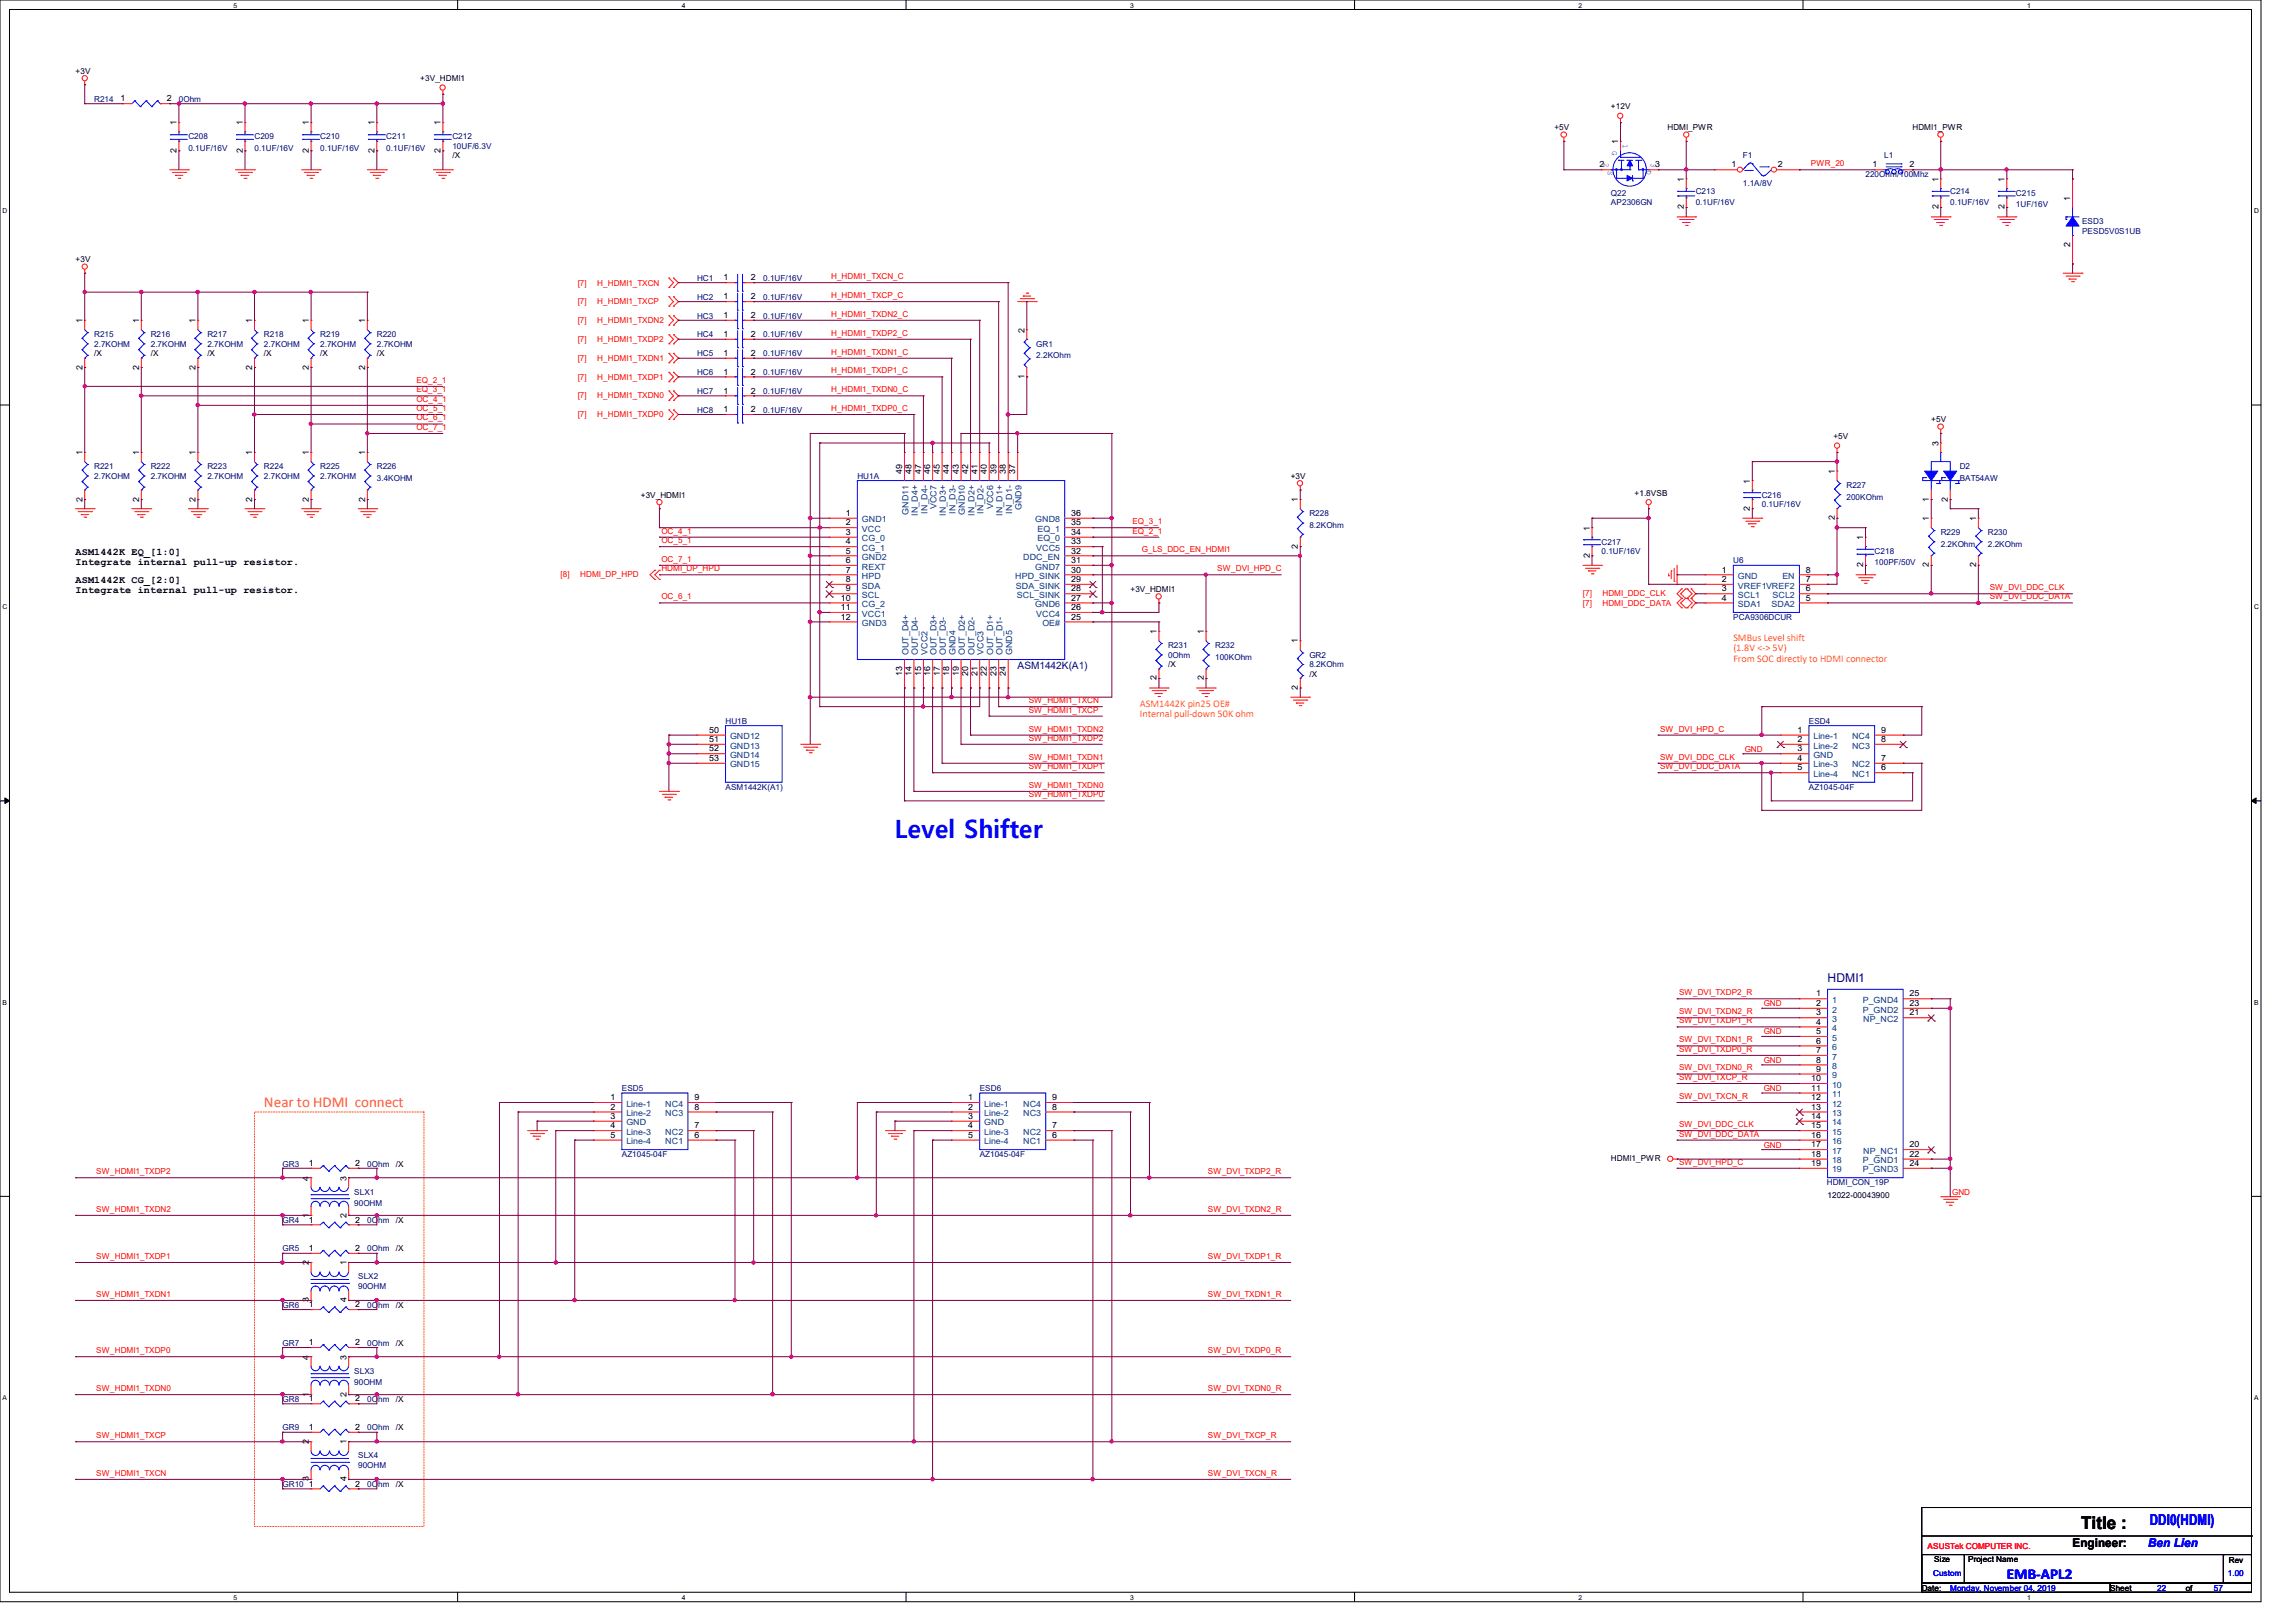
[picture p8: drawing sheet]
<svg xmlns="http://www.w3.org/2000/svg" width="297mm" height="210mm" viewBox="0 0 297 210" stroke-linecap="round" stroke-linejoin="round" font-family="sans-serif">
<defs><g id="words">
<text font-size="3.3" fill="#00f" x="115.8" y="108.4">Level Shifter</text>
<text font-size="2.3" x="269.3" y="197.8">Title :</text>
<text font-size="1.9" fill="#ff8000" x="34.2" y="143.3">Near to HDMI connect</text>
<g font-size="1.9" fill="#00f">
<text x="278.2" y="197.3">DDI0(HDMI)</text>
<text x="259.7" y="204.3">EMB-APL2</text>
</g>
<text font-size="1.6" fill="#000080" x="236.5" y="127">HDMI1</text>
<text font-size="1.6" x="268.2" y="200.2">Engineer:</text>
<text font-size="1.6" fill="#00f" x="278" y="200.2">Ben Lien</text>
<g font-size="1.3">
<text x="9.8" y="71.8">ASM1442K EQ_[1:0]</text>
<text x="9.8" y="75.4">ASM1442K CG_[2:0]</text>
<text x="9.8" y="76.8">Integrate internal pull-up resistor.</text>
<text x="9.8" y="73.1">Integrate internal pull-up resistor.</text>
</g>
<g font-size="1.3" fill="#ff8000">
<text x="224.3" y="83">SMBus Level shift</text>
<text x="224.3" y="84.3">(1.8V &lt;-&gt; 5V)</text>
<text x="224.3" y="85.6">From SOC directly to HDMI connector</text>
<text x="147.5" y="91.5">ASM1442K pin25 OE#</text>
<text x="147.5" y="92.8">Internal pull-down 50K ohm</text>
</g>
<text font-size="1.3" fill="#000080" x="131.7" y="86.5">ASM1442K(A1)</text>
<g font-size="1.1">
<text x="9.8" y="9.5">+3V</text>
<text x="54.4" y="10.5">+3V_HDMI1</text>
<text x="15.6" y="13.1">1</text>
<text x="21.6" y="13.1">2</text>
<text x="22.9" y="16.2" transform="rotate(-90 22.9 16.2)">1</text>
<text x="31.4" y="16.2" transform="rotate(-90 31.4 16.2)">1</text>
<text x="40" y="16.2" transform="rotate(-90 40 16.2)">1</text>
<text x="48.5" y="16.2" transform="rotate(-90 48.5 16.2)">1</text>
<text x="57" y="16.2" transform="rotate(-90 57 16.2)">1</text>
<text x="201.2" y="16.8">+5V</text>
<text x="208.5" y="14.1">+12V</text>
<text x="215.8" y="16.8">HDMI_PWR</text>
<text x="247.5" y="16.8">HDMI1_PWR</text>
<text x="22.9" y="19.8" transform="rotate(-90 22.9 19.8)">2</text>
<text x="31.4" y="19.8" transform="rotate(-90 31.4 19.8)">2</text>
<text x="40" y="19.8" transform="rotate(-90 40 19.8)">2</text>
<text x="48.5" y="19.8" transform="rotate(-90 48.5 19.8)">2</text>
<text x="57" y="19.8" transform="rotate(-90 57 19.8)">2</text>
<text x="58.5" y="20.5">/X</text>
<text x="207" y="21.7">2</text>
<text x="209.4" y="18.7" transform="rotate(-90 209.4 18.7)">1</text>
<text x="214.2" y="21.7">3</text>
<text x="217.9" y="23.5" transform="rotate(-90 217.9 23.5)">1</text>
<text x="224.1" y="21.7">1</text>
<text x="230.1" y="21.7">2</text>
<text x="242.4" y="21.7">1</text>
<text x="247.1" y="21.7">2</text>
<text x="250.9" y="23.5" transform="rotate(-90 250.9 23.5)">1</text>
<text x="259.4" y="23.5" transform="rotate(-90 259.4 23.5)">1</text>
<text x="217.9" y="27.1" transform="rotate(-90 217.9 27.1)">2</text>
<text x="250.9" y="27.1" transform="rotate(-90 250.9 27.1)">2</text>
<text x="259.4" y="27.1" transform="rotate(-90 259.4 27.1)">2</text>
<text x="267.9" y="26" transform="rotate(-90 267.9 26)">1</text>
<text x="9.8" y="33.9">+3V</text>
<text x="267.9" y="32" transform="rotate(-90 267.9 32)">2</text>
<text x="10.7" y="41.8" transform="rotate(-90 10.7 41.8)">1</text>
<text x="18" y="41.8" transform="rotate(-90 18 41.8)">1</text>
<text x="25.3" y="41.8" transform="rotate(-90 25.3 41.8)">1</text>
<text x="32.6" y="41.8" transform="rotate(-90 32.6 41.8)">1</text>
<text x="40" y="41.8" transform="rotate(-90 40 41.8)">1</text>
<text x="47.2" y="41.8" transform="rotate(-90 47.2 41.8)">1</text>
<text x="93.6" y="38.7">1</text>
<text x="93.6" y="41.1">1</text>
<text x="93.6" y="36.3">1</text>
<text x="97.2" y="38.7">2</text>
<text x="97.2" y="41.1">2</text>
<text x="97.2" y="36.3">2</text>
<text x="10.7" y="47.8" transform="rotate(-90 10.7 47.8)">2</text>
<text x="12.2" y="46.1">/X</text>
<text x="18" y="47.8" transform="rotate(-90 18 47.8)">2</text>
<text x="19.5" y="46.1">/X</text>
<text x="25.3" y="47.8" transform="rotate(-90 25.3 47.8)">2</text>
<text x="26.8" y="46.1">/X</text>
<text x="32.6" y="47.8" transform="rotate(-90 32.6 47.8)">2</text>
<text x="34.2" y="46.1">/X</text>
<text x="40" y="47.8" transform="rotate(-90 40 47.8)">2</text>
<text x="41.4" y="46.1">/X</text>
<text x="47.2" y="47.8" transform="rotate(-90 47.2 47.8)">2</text>
<text x="48.8" y="46.1">/X</text>
<text x="93.6" y="43.6">1</text>
<text x="93.6" y="46.1">1</text>
<text x="97.2" y="43.6">2</text>
<text x="97.2" y="46.1">2</text>
<text x="132.6" y="43.1" transform="rotate(-90 132.6 43.1)">2</text>
<text x="93.6" y="48.5">1</text>
<text x="93.6" y="50.9">1</text>
<text x="93.6" y="53.3">1</text>
<text x="97.2" y="48.5">2</text>
<text x="97.2" y="50.9">2</text>
<text x="97.2" y="53.3">2</text>
<text x="132.6" y="49" transform="rotate(-90 132.6 49)">1</text>
<text x="10.7" y="58.9" transform="rotate(-90 10.7 58.9)">1</text>
<text x="18" y="58.9" transform="rotate(-90 18 58.9)">1</text>
<text x="25.3" y="58.9" transform="rotate(-90 25.3 58.9)">1</text>
<text x="32.6" y="58.9" transform="rotate(-90 32.6 58.9)">1</text>
<text x="40" y="58.9" transform="rotate(-90 40 58.9)">1</text>
<text x="47.2" y="58.9" transform="rotate(-90 47.2 58.9)">1</text>
<text x="237.3" y="56.8">+5V</text>
<text x="249.9" y="54.6">+5V</text>
<text x="250.9" y="57.7" transform="rotate(-90 250.9 57.7)">3</text>
<text x="10.7" y="64.9" transform="rotate(-90 10.7 64.9)">2</text>
<text x="18" y="64.9" transform="rotate(-90 18 64.9)">2</text>
<text x="25.3" y="64.9" transform="rotate(-90 25.3 64.9)">2</text>
<text x="32.6" y="64.9" transform="rotate(-90 32.6 64.9)">2</text>
<text x="40" y="64.9" transform="rotate(-90 40 64.9)">2</text>
<text x="47.2" y="64.9" transform="rotate(-90 47.2 64.9)">2</text>
<text x="82.9" y="64.4">+3V_HDMI1</text>
<text x="116.8" y="61.3" transform="rotate(-90 116.8 61.3)">49</text>
<text x="118" y="61.3" transform="rotate(-90 118 61.3)">48</text>
<text x="119.2" y="61.3" transform="rotate(-90 119.2 61.3)">47</text>
<text x="120.4" y="61.3" transform="rotate(-90 120.4 61.3)">46</text>
<text x="121.6" y="61.3" transform="rotate(-90 121.6 61.3)">45</text>
<text x="122.8" y="61.3" transform="rotate(-90 122.8 61.3)">44</text>
<text x="124.1" y="61.3" transform="rotate(-90 124.1 61.3)">43</text>
<text x="125.3" y="61.3" transform="rotate(-90 125.3 61.3)">42</text>
<text x="126.5" y="61.3" transform="rotate(-90 126.5 61.3)">41</text>
<text x="127.7" y="61.3" transform="rotate(-90 127.7 61.3)">40</text>
<text x="128.9" y="61.3" transform="rotate(-90 128.9 61.3)">39</text>
<text x="130.2" y="61.3" transform="rotate(-90 130.2 61.3)">38</text>
<text x="131.4" y="61.3" transform="rotate(-90 131.4 61.3)">37</text>
<text x="167" y="61.9">+3V</text>
<text x="168" y="65" transform="rotate(-90 168 65)">1</text>
<text x="211.5" y="64.1">+1.8VSB</text>
<text x="226.5" y="62.6" transform="rotate(-90 226.5 62.6)">1</text>
<text x="237.4" y="61.3" transform="rotate(-90 237.4 61.3)">1</text>
<text x="249.6" y="64.9" transform="rotate(-90 249.6 64.9)">1</text>
<text x="252.1" y="64.9" transform="rotate(-90 252.1 64.9)">2</text>
<text x="109.5" y="66.8">1</text>
<text x="109.5" y="68">2</text>
<text x="109.5" y="69.2">3</text>
<text x="109.5" y="70.4">4</text>
<text x="109.5" y="71.6">5</text>
<text x="138.6" y="71.6">32</text>
<text x="138.6" y="70.4">33</text>
<text x="138.6" y="69.2">34</text>
<text x="138.6" y="68">35</text>
<text x="138.6" y="66.8">36</text>
<text x="168" y="71" transform="rotate(-90 168 71)">2</text>
<text x="205.7" y="68.7" transform="rotate(-90 205.7 68.7)">1</text>
<text x="226.5" y="66.1" transform="rotate(-90 226.5 66.1)">2</text>
<text x="237.4" y="67.3" transform="rotate(-90 237.4 67.3)">2</text>
<text x="241.1" y="69.9" transform="rotate(-90 241.1 69.9)">1</text>
<text x="249.6" y="67.4" transform="rotate(-90 249.6 67.4)">1</text>
<text x="255.7" y="67.4" transform="rotate(-90 255.7 67.4)">1</text>
<text x="108.8" y="77.7">10</text>
<text x="109.5" y="72.9">6</text>
<text x="109.5" y="74.1">7</text>
<text x="109.5" y="75.3">8</text>
<text x="109.5" y="76.5">9</text>
<text x="138.6" y="77.7">27</text>
<text x="138.6" y="76.5">28</text>
<text x="138.6" y="75.3">29</text>
<text x="138.6" y="74.1">30</text>
<text x="138.6" y="72.9">31</text>
<text x="146.3" y="76.6">+3V_HDMI1</text>
<text x="205.7" y="72.2" transform="rotate(-90 205.7 72.2)">2</text>
<text x="222.8" y="74.1">1</text>
<text x="222.8" y="75.3">2</text>
<text x="222.8" y="76.5">3</text>
<text x="222.8" y="77.7">4</text>
<text x="233.7" y="77.7">5</text>
<text x="233.7" y="76.5">6</text>
<text x="233.7" y="75.3">7</text>
<text x="233.7" y="74.1">8</text>
<text x="241.1" y="73.4" transform="rotate(-90 241.1 73.4)">2</text>
<text x="249.6" y="73.4" transform="rotate(-90 249.6 73.4)">2</text>
<text x="255.7" y="73.4" transform="rotate(-90 255.7 73.4)">2</text>
<text x="108.8" y="78.9">11</text>
<text x="108.8" y="80.2">12</text>
<text x="138.6" y="80.2">25</text>
<text x="138.6" y="78.9">26</text>
<text x="149.7" y="82.1" transform="rotate(-90 149.7 82.1)">1</text>
<text x="155.8" y="82.1" transform="rotate(-90 155.8 82.1)">1</text>
<text x="168" y="83.3" transform="rotate(-90 168 83.3)">1</text>
<text x="116.8" y="87.5" transform="rotate(-90 116.8 87.5)">13</text>
<text x="118" y="87.5" transform="rotate(-90 118 87.5)">14</text>
<text x="119.2" y="87.5" transform="rotate(-90 119.2 87.5)">15</text>
<text x="120.4" y="87.5" transform="rotate(-90 120.4 87.5)">16</text>
<text x="121.6" y="87.5" transform="rotate(-90 121.6 87.5)">17</text>
<text x="122.8" y="87.5" transform="rotate(-90 122.8 87.5)">18</text>
<text x="124.1" y="87.5" transform="rotate(-90 124.1 87.5)">19</text>
<text x="125.3" y="87.5" transform="rotate(-90 125.3 87.5)">20</text>
<text x="126.5" y="87.5" transform="rotate(-90 126.5 87.5)">21</text>
<text x="127.7" y="87.5" transform="rotate(-90 127.7 87.5)">22</text>
<text x="128.9" y="87.5" transform="rotate(-90 128.9 87.5)">23</text>
<text x="130.2" y="87.5" transform="rotate(-90 130.2 87.5)">24</text>
<text x="149.7" y="88.1" transform="rotate(-90 149.7 88.1)">2</text>
<text x="151.2" y="86.3">/X</text>
<text x="155.8" y="88.1" transform="rotate(-90 155.8 88.1)">2</text>
<text x="168" y="89.3" transform="rotate(-90 168 89.3)">2</text>
<text x="169.5" y="87.5">/X</text>
<text x="91.8" y="94.8">50</text>
<text x="232.6" y="94.8">1</text>
<text x="243.5" y="94.8">9</text>
<text x="91.8" y="96">51</text>
<text x="91.8" y="97.2">52</text>
<text x="91.8" y="98.5">53</text>
<text x="232.6" y="96">2</text>
<text x="232.6" y="97.2">3</text>
<text x="232.6" y="98.5">4</text>
<text x="232.6" y="99.7">5</text>
<text x="243.5" y="96">8</text>
<text x="243.5" y="98.5">7</text>
<text x="243.5" y="99.7">6</text>
<text x="235" y="128.9">1</text>
<text x="235" y="131.4">3</text>
<text x="235" y="130.2">2</text>
<text x="247.1" y="130.2">23</text>
<text x="247.1" y="131.4">21</text>
<text x="247.1" y="128.9">25</text>
<text x="235" y="133.8">5</text>
<text x="235" y="136.3">7</text>
<text x="235" y="132.6">4</text>
<text x="235" y="135">6</text>
<text x="235" y="137.5">8</text>
<text x="79" y="142.4">1</text>
<text x="79" y="143.6">2</text>
<text x="89.9" y="143.6">8</text>
<text x="89.9" y="142.4">9</text>
<text x="125.3" y="142.4">1</text>
<text x="125.3" y="143.6">2</text>
<text x="136.2" y="143.6">8</text>
<text x="136.2" y="142.4">9</text>
<text x="234.4" y="141.1">11</text>
<text x="234.4" y="143.6">13</text>
<text x="234.4" y="139.9">10</text>
<text x="234.4" y="142.4">12</text>
<text x="235" y="138.7">9</text>
<text x="79" y="144.8">3</text>
<text x="79" y="146">4</text>
<text x="79" y="147.2">5</text>
<text x="89.9" y="146">7</text>
<text x="89.9" y="147.2">6</text>
<text x="125.3" y="144.8">3</text>
<text x="125.3" y="146">4</text>
<text x="125.3" y="147.2">5</text>
<text x="136.2" y="146">7</text>
<text x="136.2" y="147.2">6</text>
<text x="234.4" y="146">15</text>
<text x="234.4" y="148.5">17</text>
<text x="234.4" y="144.8">14</text>
<text x="234.4" y="147.2">16</text>
<text x="234.4" y="149.7">18</text>
<text x="247.1" y="148.5">20</text>
<text x="247.1" y="149.7">22</text>
<text x="40" y="152.8" transform="rotate(-90 40 152.8)">4</text>
<text x="40" y="150.9">1</text>
<text x="44.8" y="152.8" transform="rotate(-90 44.8 152.8)">3</text>
<text x="46" y="150.9">2</text>
<text x="51.2" y="151">/X</text>
<text x="208.5" y="150.2">HDMI1_PWR</text>
<text x="234.4" y="150.9">19</text>
<text x="236.5" y="155">12022-00043900</text>
<text x="247.1" y="150.9">24</text>
<text x="40" y="157.6" transform="rotate(-90 40 157.6)">1</text>
<text x="40" y="161.9">1</text>
<text x="40" y="158.2">1</text>
<text x="44.8" y="157.6" transform="rotate(-90 44.8 157.6)">2</text>
<text x="46" y="161.9">2</text>
<text x="46" y="158.2">2</text>
<text x="51.2" y="161.9">/X</text>
<text x="51.2" y="158.2">/X</text>
<text x="40" y="163.7" transform="rotate(-90 40 163.7)">2</text>
<text x="44.8" y="163.7" transform="rotate(-90 44.8 163.7)">1</text>
<text x="40" y="168.5" transform="rotate(-90 40 168.5)">3</text>
<text x="40" y="169.2">1</text>
<text x="44.8" y="168.5" transform="rotate(-90 44.8 168.5)">4</text>
<text x="46" y="169.2">2</text>
<text x="51.2" y="169.2">/X</text>
<text x="40" y="175.9" transform="rotate(-90 40 175.9)">4</text>
<text x="40" y="174.1">1</text>
<text x="44.8" y="175.9" transform="rotate(-90 44.8 175.9)">3</text>
<text x="46" y="174.1">2</text>
<text x="51.2" y="174.1">/X</text>
<text x="40" y="180.7" transform="rotate(-90 40 180.7)">1</text>
<text x="40" y="181.4">1</text>
<text x="40" y="185">1</text>
<text x="44.8" y="180.7" transform="rotate(-90 44.8 180.7)">2</text>
<text x="46" y="181.4">2</text>
<text x="46" y="185">2</text>
<text x="51.2" y="181.4">/X</text>
<text x="51.2" y="185.1">/X</text>
<text x="40" y="191.7" transform="rotate(-90 40 191.7)">3</text>
<text x="40" y="186.9" transform="rotate(-90 40 186.9)">2</text>
<text x="44.8" y="191.7" transform="rotate(-90 44.8 191.7)">4</text>
<text x="44.8" y="186.9" transform="rotate(-90 44.8 186.9)">1</text>
<text x="40" y="192.4">1</text>
<text x="46" y="192.4">2</text>
<text x="51.2" y="192.4">/X</text>
<text x="250.3" y="202.1">Size</text>
<text x="254.7" y="202.1">Project Name</text>
<text x="288.5" y="202.3">Rev</text>
<text x="248.7" y="205.8">Date:</text>
<text x="273.1" y="205.8">Sheet</text>
<text x="282.9" y="205.8">of</text>
</g>
<g font-size="1.1" fill="#000080">
<text x="12.2" y="13.2">R214</text>
<text x="23.2" y="13.2">0Ohm</text>
<text x="24.4" y="18">C208</text>
<text x="24.4" y="19.5">0.1UF/16V</text>
<text x="32.9" y="18">C209</text>
<text x="32.9" y="19.5">0.1UF/16V</text>
<text x="41.4" y="18">C210</text>
<text x="41.4" y="19.5">0.1UF/16V</text>
<text x="50" y="18">C211</text>
<text x="50" y="19.5">0.1UF/16V</text>
<text x="58.5" y="18">C212</text>
<text x="58.5" y="19.3">10UF/6.3V</text>
<text x="225.5" y="20.5">F1</text>
<text x="241.4" y="22.9">220Ohm/100Mhz</text>
<text x="243.8" y="20.5">L1</text>
<text x="208.5" y="25.4">Q22</text>
<text x="208.5" y="26.6">AP2306GN</text>
<text x="219.5" y="25.1">C213</text>
<text x="219.5" y="26.6">0.1UF/16V</text>
<text x="225.5" y="24.1">1.1A/8V</text>
<text x="252.4" y="25.1">C214</text>
<text x="252.4" y="26.6">0.1UF/16V</text>
<text x="260.9" y="25.4">C215</text>
<text x="260.9" y="26.8">1UF/16V</text>
<text x="269.4" y="29">ESD3</text>
<text x="269.4" y="30.2">PESD5V0S1UB</text>
<text x="90.2" y="38.8">HC2</text>
<text x="90.2" y="41.2">HC3</text>
<text x="90.2" y="36.3">HC1</text>
<text x="98.8" y="38.8">0.1UF/16V</text>
<text x="98.8" y="41.2">0.1UF/16V</text>
<text x="98.8" y="36.3">0.1UF/16V</text>
<text x="12.2" y="43.6">R215</text>
<text x="12.2" y="44.9">2.7KOHM</text>
<text x="19.5" y="43.6">R216</text>
<text x="19.5" y="44.9">2.7KOHM</text>
<text x="26.8" y="43.6">R217</text>
<text x="26.8" y="44.9">2.7KOHM</text>
<text x="34.2" y="43.6">R218</text>
<text x="34.2" y="44.9">2.7KOHM</text>
<text x="41.4" y="43.6">R219</text>
<text x="41.4" y="44.9">2.7KOHM</text>
<text x="48.8" y="43.6">R220</text>
<text x="48.8" y="44.9">2.7KOHM</text>
<text x="90.2" y="43.6">HC4</text>
<text x="90.2" y="46.1">HC5</text>
<text x="98.8" y="43.6">0.1UF/16V</text>
<text x="98.8" y="46.1">0.1UF/16V</text>
<text x="134.1" y="44.9">GR1</text>
<text x="134.1" y="46.4">2.2KOhm</text>
<text x="90.2" y="48.5">HC6</text>
<text x="90.2" y="51">HC7</text>
<text x="90.2" y="53.4">HC8</text>
<text x="98.8" y="48.5">0.1UF/16V</text>
<text x="98.8" y="51">0.1UF/16V</text>
<text x="98.8" y="53.4">0.1UF/16V</text>
<text x="12.2" y="60.7">R221</text>
<text x="12.2" y="61.9">2.7KOHM</text>
<text x="19.5" y="60.7">R222</text>
<text x="19.5" y="61.9">2.7KOHM</text>
<text x="26.8" y="60.7">R223</text>
<text x="26.8" y="61.9">2.7KOHM</text>
<text x="34.2" y="60.7">R224</text>
<text x="34.2" y="61.9">2.7KOHM</text>
<text x="41.4" y="60.7">R225</text>
<text x="41.4" y="61.9">2.7KOHM</text>
<text x="48.8" y="60.7">R226</text>
<text x="48.8" y="62.2">3.4KOHM</text>
<text x="111" y="61.9">HU1A</text>
<text x="228" y="64.4">C216</text>
<text x="228" y="65.6">0.1UF/16V</text>
<text x="239" y="63.2">R227</text>
<text x="239" y="64.6">200KOhm</text>
<text x="253.6" y="60.7">D2</text>
<text x="253.6" y="62.2">BAT54AW</text>
<text x="169.5" y="66.8">R228</text>
<text x="169.5" y="68.3">8.2KOhm</text>
<text x="207.3" y="70.5">C217</text>
<text x="207.3" y="71.7">0.1UF/16V</text>
<text x="242.6" y="71.7">C218</text>
<text x="251.2" y="69.3">R229</text>
<text x="251.2" y="70.7">2.2KOhm</text>
<text x="257.3" y="69.3">R230</text>
<text x="257.3" y="70.7">2.2KOhm</text>
<text x="224.3" y="72.9">U6</text>
<text x="242.6" y="73.2">100PF/50V</text>
<text x="151.2" y="83.9">R231</text>
<text x="157.3" y="83.9">R232</text>
<text x="224.3" y="80.2">PCA9306DCUR</text>
<text x="151.2" y="85.1">0Ohm</text>
<text x="157.3" y="85.3">100KOhm</text>
<text x="169.5" y="85.1">GR2</text>
<text x="169.5" y="86.3">8.2KOhm</text>
<text x="93.9" y="93.6">HU1B</text>
<text x="234.1" y="93.6">ESD4</text>
<text x="93.9" y="102.2">ASM1442K(A1)</text>
<text x="234.1" y="102.2">AZ1045-04F</text>
<text x="80.5" y="141.2">ESD5</text>
<text x="126.8" y="141.2">ESD6</text>
<text x="80.5" y="149.7">AZ1045-04F</text>
<text x="126.8" y="149.7">AZ1045-04F</text>
<text x="36.6" y="151">GR3</text>
<text x="45.8" y="154.6">SLX1</text>
<text x="47.5" y="151">0Ohm</text>
<text x="236.4" y="153.4">HDMI_CON_19P</text>
<text x="36.6" y="161.9">GR5</text>
<text x="36.6" y="158.2">GR4</text>
<text x="45.8" y="156.1">90OHM</text>
<text x="47.5" y="161.9">0Ohm</text>
<text x="47.5" y="158.2">0Ohm</text>
<text x="46.4" y="165.6">SLX2</text>
<text x="46.4" y="166.8">90OHM</text>
<text x="36.6" y="169.2">GR6</text>
<text x="47.5" y="169.2">0Ohm</text>
<text x="36.6" y="174.1">GR7</text>
<text x="45.8" y="177.8">SLX3</text>
<text x="45.8" y="179.2">90OHM</text>
<text x="47.5" y="174.1">0Ohm</text>
<text x="36.6" y="181.4">GR8</text>
<text x="36.6" y="185.1">GR9</text>
<text x="47.5" y="181.4">0Ohm</text>
<text x="47.5" y="185.1">0Ohm</text>
<text x="46.4" y="188.7">SLX4</text>
<text x="46.4" y="189.9">90OHM</text>
<text x="36.6" y="192.4">GR10</text>
<text x="47.5" y="192.4">0Ohm</text>
</g>
<g font-size="1.1" fill="#00f">
<text x="207.6" y="21.1" transform="rotate(90 207.6 21.1)">2</text>
<text x="208.1" y="22.2" transform="rotate(90 208.1 22.2)">S</text>
<text x="208.7" y="19.5" transform="rotate(90 208.7 19.5)">G</text>
<text x="210" y="18.7" transform="rotate(90 210 18.7)">1</text>
<text x="213.1" y="22.1" transform="rotate(90 213.1 22.1)">D</text>
<text x="213.7" y="21.1" transform="rotate(90 213.7 21.1)">3</text>
<text x="250.2" y="203.9">Custom</text>
<text x="288.3" y="204">1.00</text>
<text x="252.4" y="205.8">Monday, November 04, 2019</text>
<text x="279.2" y="205.8">22</text>
<text x="286.5" y="205.8">57</text>
</g>
<g font-size="1.1" fill="#f00">
<text x="234.4" y="21.5">PWR_20</text>
<text x="74.8" y="41.8">[7]</text>
<text x="74.8" y="37">[7]</text>
<text x="74.8" y="39.4">[7]</text>
<text x="77.3" y="41.8">H_HDMI1_TXDN2</text>
<text x="77.3" y="37">H_HDMI1_TXCN</text>
<text x="77.3" y="39.4">H_HDMI1_TXCP</text>
<text x="107.6" y="36.1">H_HDMI1_TXCN_C</text>
<text x="107.6" y="38.6">H_HDMI1_TXCP_C</text>
<text x="107.6" y="41">H_HDMI1_TXDN2_C</text>
<text x="74.8" y="44.3">[7]</text>
<text x="74.8" y="46.7">[7]</text>
<text x="77.3" y="44.3">H_HDMI1_TXDP2</text>
<text x="77.3" y="46.7">H_HDMI1_TXDN1</text>
<text x="107.6" y="43.4">H_HDMI1_TXDP2_C</text>
<text x="107.6" y="45.9">H_HDMI1_TXDN1_C</text>
<text x="53.9" y="50.8">EQ_3_1</text>
<text x="53.9" y="53.2">OC_5_1</text>
<text x="53.9" y="52">OC_4_1</text>
<text x="53.9" y="49.5">EQ_2_1</text>
<text x="74.8" y="51.6">[7]</text>
<text x="74.8" y="49.1">[7]</text>
<text x="77.3" y="51.6">H_HDMI1_TXDN0</text>
<text x="77.3" y="49.1">H_HDMI1_TXDP1</text>
<text x="107.6" y="48.3">H_HDMI1_TXDP1_C</text>
<text x="107.6" y="53.2">H_HDMI1_TXDP0_C</text>
<text x="107.6" y="50.8">H_HDMI1_TXDN0_C</text>
<text x="53.9" y="54.4">OC_6_1</text>
<text x="53.9" y="55.6">OC_7_1</text>
<text x="74.8" y="54">[7]</text>
<text x="77.3" y="54">H_HDMI1_TXDP0</text>
<text x="85.6" y="70.3">OC_5_1</text>
<text x="85.6" y="69">OC_4_1</text>
<text x="146.6" y="67.8">EQ_3_1</text>
<text x="146.6" y="69">EQ_2_1</text>
<text x="147.8" y="71.5">G_LS_DDC_EN_HDMI1</text>
<text x="72.6" y="74.6">[8]</text>
<text x="75.1" y="74.6">HDMI_DP_HPD</text>
<text x="85.6" y="72.7">OC_7_1</text>
<text x="85.6" y="77.6">OC_6_1</text>
<text x="85.6" y="73.9">HDMI_DP_HPD</text>
<text x="157.5" y="73.9">SW_DVI_HPD_C</text>
<text x="204.8" y="77.2">[7]</text>
<text x="207.4" y="77.2">HDMI_DDC_CLK</text>
<text x="257.5" y="76.4">SW_DVI_DDC_CLK</text>
<text x="257.5" y="77.6">SW_DVI_DDC_DATA</text>
<text x="204.8" y="78.4">[7]</text>
<text x="207.4" y="78.4">HDMI_DDC_DATA</text>
<text x="133.1" y="92.2">SW_HDMI1_TXCP</text>
<text x="133.1" y="95.8">SW_HDMI1_TXDP2</text>
<text x="133.1" y="94.7">SW_HDMI1_TXDN2</text>
<text x="133.1" y="91">SW_HDMI1_TXCN</text>
<text x="214.8" y="94.7">SW_DVI_HPD_C</text>
<text x="133.1" y="98.3">SW_HDMI1_TXDN1</text>
<text x="133.1" y="101.9">SW_HDMI1_TXDN0</text>
<text x="133.1" y="99.5">SW_HDMI1_TXDP1</text>
<text x="214.8" y="98.3">SW_DVI_DDC_CLK</text>
<text x="214.8" y="99.5">SW_DVI_DDC_DATA</text>
<text x="225.8" y="97.3">GND</text>
<text x="133.1" y="103.2">SW_HDMI1_TXDP0</text>
<text x="217.3" y="128.8">SW_DVI_TXDP2_R</text>
<text x="217.3" y="131.2">SW_DVI_TXDN2_R</text>
<text x="228.3" y="130.2">GND</text>
<text x="217.3" y="132.4">SW_DVI_TXDP1_R</text>
<text x="217.3" y="134.9">SW_DVI_TXDN1_R</text>
<text x="217.3" y="136.1">SW_DVI_TXDP0_R</text>
<text x="228.3" y="133.9">GND</text>
<text x="228.3" y="137.5">GND</text>
<text x="217.3" y="138.5">SW_DVI_TXDN0_R</text>
<text x="217.3" y="139.7">SW_DVI_TXCP_R</text>
<text x="217.3" y="142.2">SW_DVI_TXCN_R</text>
<text x="228.3" y="141.2">GND</text>
<text x="217.3" y="145.8">SW_DVI_DDC_CLK</text>
<text x="217.3" y="147.1">SW_DVI_DDC_DATA</text>
<text x="228.3" y="148.5">GND</text>
<text x="12.4" y="151.9">SW_HDMI1_TXDP2</text>
<text x="156.3" y="151.9">SW_DVI_TXDP2_R</text>
<text x="217.3" y="150.7">SW_DVI_HPD_C</text>
<text x="252.6" y="154.6">GND</text>
<text x="12.4" y="156.8">SW_HDMI1_TXDN2</text>
<text x="156.3" y="156.8">SW_DVI_TXDN2_R</text>
<text x="12.4" y="162.9">SW_HDMI1_TXDP1</text>
<text x="12.4" y="167.8">SW_HDMI1_TXDN1</text>
<text x="156.3" y="162.9">SW_DVI_TXDP1_R</text>
<text x="156.3" y="167.8">SW_DVI_TXDN1_R</text>
<text x="12.4" y="175.1">SW_HDMI1_TXDP0</text>
<text x="156.3" y="175.1">SW_DVI_TXDP0_R</text>
<text x="12.4" y="180">SW_HDMI1_TXDN0</text>
<text x="156.3" y="180">SW_DVI_TXDN0_R</text>
<text x="12.4" y="191">SW_HDMI1_TXCN</text>
<text x="12.4" y="186.1">SW_HDMI1_TXCP</text>
<text x="156.3" y="191">SW_DVI_TXCN_R</text>
<text x="156.3" y="186.1">SW_DVI_TXCP_R</text>
<text x="249.5" y="200.4">ASUSTek COMPUTER INC.</text>
</g>
<g font-size="1.1" fill="#004080">
<text x="121.2" y="65.9" transform="rotate(-90 121.2 65.9)">VCC7</text>
<text x="128.5" y="65.9" transform="rotate(-90 128.5 65.9)">VCC6</text>
<text x="132.2" y="66" transform="rotate(-90 132.2 66)">GND9</text>
<text x="111.5" y="67.6">GND1</text>
<text x="111.5" y="68.8">VCC</text>
<text x="111.5" y="70.1">CG_0</text>
<text x="111.5" y="71.3">CG_1</text>
<text x="117.6" y="66.6" transform="rotate(-90 117.6 66.6)">GND11</text>
<text x="118.8" y="66.8" transform="rotate(-90 118.8 66.8)">IN_D4+</text>
<text x="120" y="66.5" transform="rotate(-90 120 66.5)">IN_D4-</text>
<text x="122.4" y="66.8" transform="rotate(-90 122.4 66.8)">IN_D3+</text>
<text x="123.7" y="66.5" transform="rotate(-90 123.7 66.5)">IN_D3-</text>
<text x="124.9" y="66.6" transform="rotate(-90 124.9 66.6)">GND10</text>
<text x="126.1" y="66.8" transform="rotate(-90 126.1 66.8)">IN_D2+</text>
<text x="127.3" y="66.5" transform="rotate(-90 127.3 66.5)">IN_D2-</text>
<text x="129.7" y="66.8" transform="rotate(-90 129.7 66.8)">IN_D1+</text>
<text x="131" y="66.5" transform="rotate(-90 131 66.5)">IN_D1-</text>
<text x="134" y="67.6">GND8</text>
<text x="134.1" y="71.3">VCC5</text>
<text x="134.3" y="70.1">EQ_0</text>
<text x="134.3" y="68.8">EQ_1</text>
<text x="111.5" y="72.5">GND2</text>
<text x="111.5" y="73.7">REXT</text>
<text x="111.5" y="74.9">HPD</text>
<text x="111.5" y="76.2">SDA</text>
<text x="111.5" y="77.4">SCL</text>
<text x="131.4" y="74.9">HPD_SINK</text>
<text x="131.5" y="76.2">SDA_SINK</text>
<text x="131.6" y="77.4">SCL_SINK</text>
<text x="132.4" y="72.5">DDC_EN</text>
<text x="134" y="73.7">GND7</text>
<text x="224.9" y="74.9">GND</text>
<text x="224.9" y="76.2">VREF1VREF2</text>
<text x="224.9" y="77.4">SCL1</text>
<text x="229.4" y="77.4">SCL2</text>
<text x="230.7" y="74.9">EN</text>
<text x="111.5" y="78.6">CG_2</text>
<text x="111.5" y="79.8">VCC1</text>
<text x="111.5" y="81">GND3</text>
<text x="134" y="78.6">GND6</text>
<text x="134.1" y="79.8">VCC4</text>
<text x="134.9" y="81">OE#</text>
<text x="224.9" y="78.6">SDA1</text>
<text x="229.3" y="78.6">SDA2</text>
<text x="117.6" y="84.7" transform="rotate(-90 117.6 84.7)">OUT_D4+</text>
<text x="118.8" y="84.7" transform="rotate(-90 118.8 84.7)">OUT_D4-</text>
<text x="120" y="84.7" transform="rotate(-90 120 84.7)">VCC2</text>
<text x="121.2" y="84.7" transform="rotate(-90 121.2 84.7)">OUT_D3+</text>
<text x="122.4" y="84.7" transform="rotate(-90 122.4 84.7)">OUT_D3-</text>
<text x="123.7" y="84.7" transform="rotate(-90 123.7 84.7)">GND4</text>
<text x="124.9" y="84.7" transform="rotate(-90 124.9 84.7)">OUT_D2+</text>
<text x="126.1" y="84.7" transform="rotate(-90 126.1 84.7)">OUT_D2-</text>
<text x="127.3" y="84.7" transform="rotate(-90 127.3 84.7)">VCC3</text>
<text x="128.5" y="84.7" transform="rotate(-90 128.5 84.7)">OUT_D1+</text>
<text x="129.7" y="84.7" transform="rotate(-90 129.7 84.7)">OUT_D1-</text>
<text x="131" y="84.7" transform="rotate(-90 131 84.7)">GND5</text>
<text x="94.5" y="95.7">GND12</text>
<text x="234.7" y="95.7">Line-1</text>
<text x="239.7" y="95.7">NC4</text>
<text x="94.5" y="96.9">GND13</text>
<text x="94.5" y="98.1">GND14</text>
<text x="94.5" y="99.3">GND15</text>
<text x="234.7" y="96.9">Line-2</text>
<text x="234.7" y="98.1">GND</text>
<text x="234.7" y="99.3">Line-3</text>
<text x="234.7" y="100.5">Line-4</text>
<text x="239.7" y="96.9">NC3</text>
<text x="239.7" y="99.3">NC2</text>
<text x="239.7" y="100.5">NC1</text>
<text x="237.1" y="129.8">1</text>
<text x="237.1" y="131">2</text>
<text x="241.1" y="131">P_GND2</text>
<text x="241.1" y="129.8">P_GND4</text>
<text x="237.1" y="132.2">3</text>
<text x="237.1" y="134.7">5</text>
<text x="237.1" y="137.1">7</text>
<text x="237.1" y="133.4">4</text>
<text x="237.1" y="135.9">6</text>
<text x="241.1" y="132.2">NP_NC2</text>
<text x="81.1" y="143.2">Line-1</text>
<text x="86.1" y="143.2">NC4</text>
<text x="127.4" y="143.2">Line-1</text>
<text x="132.4" y="143.2">NC4</text>
<text x="237.1" y="139.5">9</text>
<text x="237.1" y="142">11</text>
<text x="237.1" y="138.3">8</text>
<text x="237.1" y="140.8">10</text>
<text x="237.1" y="143.2">12</text>
<text x="81.1" y="144.4">Line-2</text>
<text x="81.1" y="145.6">GND</text>
<text x="81.1" y="146.9">Line-3</text>
<text x="81.1" y="148.1">Line-4</text>
<text x="86.1" y="144.4">NC3</text>
<text x="86.1" y="146.9">NC2</text>
<text x="86.1" y="148.1">NC1</text>
<text x="127.4" y="144.4">Line-2</text>
<text x="127.4" y="145.6">GND</text>
<text x="127.4" y="146.9">Line-3</text>
<text x="127.4" y="148.1">Line-4</text>
<text x="132.4" y="144.4">NC3</text>
<text x="132.4" y="146.9">NC2</text>
<text x="132.4" y="148.1">NC1</text>
<text x="237.1" y="144.4">13</text>
<text x="237.1" y="146.9">15</text>
<text x="237.1" y="149.3">17</text>
<text x="237.1" y="145.6">14</text>
<text x="237.1" y="148.1">16</text>
<text x="241.1" y="149.3">NP_NC1</text>
<text x="237.1" y="151.7">19</text>
<text x="237.1" y="150.5">18</text>
<text x="241.1" y="151.7">P_GND3</text>
<text x="241.1" y="150.5">P_GND1</text>
</g>
<g font-size=".9">
<text x="30.2" y="1">5</text>
<text x="88.2" y="1">4</text>
<text x="146.3" y="1">3</text>
<text x="204.3" y="1">2</text>
<text x="262.3" y="1">1</text>
<text x=".3" y="27.6">D</text>
<text x="291.7" y="27.6">D</text>
<text x=".3" y="78.8">C</text>
<text x="291.7" y="78.8">C</text>
<text x=".3" y="130">B</text>
<text x="291.7" y="130">B</text>
<text x=".3" y="181.2">A</text>
<text x="291.7" y="181.2">A</text>
<text x="30.2" y="207">5</text>
<text x="88.2" y="207">4</text>
<text x="146.3" y="207">3</text>
<text x="204.3" y="207">2</text>
<text x="262.3" y="207">1</text>
</g>
</g></defs>
<path d="M0 0h292.6v207.3h-292.6zM1.2 1.2h290.2v204.8h-290.2z" fill="none" stroke="#000" stroke-width=".13"/>
<g fill="#fff">
<path d="M30.2 .2h.5v.9h-.5z"/>
<path d="M30.2 206.2h.5v1h-.5z"/>
</g>
<path d="M59.2 0v1.2M59.2 206v1.3" fill="none" stroke="#000" stroke-width=".13"/>
<g fill="#fff">
<path d="M88.2 .2h.5v.9h-.5z"/>
<path d="M88.2 206.2h.5v1h-.5z"/>
</g>
<path d="M117.3 0v1.2M117.3 206v1.3" fill="none" stroke="#000" stroke-width=".13"/>
<g fill="#fff">
<path d="M146.3 .2h.4v.9h-.4z"/>
<path d="M146.3 206.2h.4v1h-.4z"/>
</g>
<path d="M175.3 0v1.2M175.3 206v1.3" fill="none" stroke="#000" stroke-width=".13"/>
<g fill="#fff">
<path d="M204.3 .2h.5v.9h-.5z"/>
<path d="M204.3 206.2h.5v1h-.5z"/>
</g>
<path d="M233.3 0v1.2M233.3 206v1.3" fill="none" stroke="#000" stroke-width=".13"/>
<g fill="#fff">
<path d="M262.3 .2h.5v.9h-.5z"/>
<path d="M262.3 206.2h.5v1h-.5z"/>
<path d="M.3 26.8h.6v1h-.6z"/>
<path d="M291.7 26.8h.6v1h-.6z"/>
<path d="M.3 78h.6v1h-.6z"/>
<path d="M291.7 78h.6v1h-.6z"/>
</g>
<path d="M0 52.4h1.2M291.4 52.4h1.2" fill="none" stroke="#000" stroke-width=".13"/>
<g fill="#fff">
<path d="M.3 129.2h.6v1h-.6z"/>
<path d="M291.7 129.2h.6v1h-.6z"/>
</g>
<path d="M0 103.6h1.2M291.4 103.6h1.2" fill="none" stroke="#000" stroke-width=".13"/>
<path d="M.6 103.3l.6 .3-.6 .4zM291.4 103.6l.6-.3v.7z" fill="#000" stroke="#000" stroke-width=".13"/>
<g fill="#fff">
<path d="M.3 180.4h.6v1h-.6z"/>
<path d="M291.7 180.4h.6v1h-.6z"/>
</g>
<path d="M0 154.8h1.2M291.4 154.8h1.2M248.7 195.1h42.7v9.8h-42.7zM248.7 198.8h42.7M291.4 198.8h.1M248.7 201.2h5.5v3.7h-5.5zM248.7 204.9h24.4v1.1h-24.4zM254.3 201.2h33.4M273.1 204.9h18.3v1.1h-18.3zM287.7 201.2h3.7v3.7h-3.7zM287.7 201.2h.1" fill="none" stroke="#000" stroke-width=".13"/>
<path d="M32.9 143.9h22v53.6h-22z" fill="none" stroke="#ff8000" stroke-width=".13"/>
<g fill="none" stroke="#f00" stroke-width=".13">
<path d="M11 11h.1M11 10.5v.5M57.3 12.2h.1M57.3 11.7v.5M202.4 18.3h.1M202.4 17.8v.5M209.7 15.9h.1M209.7 15.4v.5M218.2 18.3h.1M218.2 17.8v.5M251.2 18.3h.1M251.2 17.8v.5"/>
<path d="M11 35.3h.1M11 34.9v.4M22 22h2.4M22.3 22.3h1.7M22.7 22.7h.1M22.7 22.7h1M23.1 23.1h.2M23.3 23.1h.1M24 22.3h.1M24.4 22h.1M30.5 22h2.4M30.9 22.3h1.7"/>
<path d="M31.2 22.7h.1M31.2 22.7h1M31.6 23.1h.2M31.8 23.1h.1M32.6 22.3h.1M32.9 22h.1M39 22h2.4M39.4 22.3h1.7M39.8 22.7h.1M39.8 22.7h.9M40.1 23.1h.2M40.3 23.1h.1"/>
<path d="M41.1 22.3h.1M41.4 22h.1M47.5 22h2.5M47.9 22.3h1.7M48.3 22.7h.1M48.3 22.7h1M48.6 23.1h.3M48.9 23.1h.1M49.6 22.3h.1M50 22h.1M56.1 22h2.4M56.5 22.3h1.7"/>
<path d="M56.8 22.7h.1M56.8 22.7h1M57.2 23.1h.2M57.4 23.1h.1M58.2 22.3h.1M58.5 22h.1M86.6 37.2h.1M86.6 36h.1M86.6 39.6h.1M86.6 38.4h.1M86.6 36l.6 .6-.6 .6M86.6 38.4l.6 .6-.6 .6"/>
<path d="M87.2 36h.1M87.2 37.2h.1M87.2 38.4h.1M87.2 39.6h.1M87.2 36l.6 .6-.6 .6M87.2 38.4l.6 .6-.6 .6M131.7 39h2.4M132 38.7h1.8M132.4 38.3h.1M132.4 38.3h1M132.8 37.9h.2M133 37.9h.1"/>
<path d="M133.8 38.7h.1M134.1 39h.1M217 28.1h2.5M217.4 28.4h1.7M217.8 28.8h.1M217.8 28.8h.9M218.1 29.2h.3M218.4 29.2h.1M219.1 28.4h.1M219.5 28.1h.1M249.9 28.1h2.5M250.3 28.4h1.7"/>
<path d="M250.7 28.8h.1M250.7 28.8h1M251 29.2h.3M251.3 29.2h.1M252 28.4h.1M252.4 28.1h.1M258.5 28.1h2.4M258.8 28.4h1.8M259.2 28.8h.1M259.2 28.8h1M259.6 29.2h.2M259.7 23.2h.1"/>
<path d="M259.7 26.8h.1M259.7 23.2v1.2M259.7 25.6v1.2M259.8 29.2h.1M260.6 28.4h.1M260.9 28.1h.1M267 35.3h2.5M267.4 35.7h1.7M267.8 36.1h.1M267.8 36.1h.9M268.1 36.4h.3M268.2 23.2h.1"/>
<path d="M268.2 34.2h.1M268.2 23.2v3.6M268.2 30.5v3.7M268.4 36.4h.1M269.1 35.7h.1M269.5 35.3h.1M11 41.4h.1M11 47.5h.1M11 41.4v1.3M11 46.4v1.1M18.3 58.5h.1M18.3 58.5v1.2"/>
<path d="M25.6 58.5h.1M25.6 58.5v1.2M86.6 51.8h.1M86.6 50.6h.1M86.6 44.5h.1M86.6 43.3h.1M86.6 42.1h.1M86.6 40.9h.1M86.6 46.9h.1M86.6 45.7h.1M86.6 49.4h.1M86.6 48.2h.1"/>
<path d="M86.6 54.3h.1M86.6 53h.1M86.6 50.6l.6 .6-.6 .6M86.6 43.3l.6 .6-.6 .6M86.6 40.9l.6 .5-.6 .7M86.6 45.7l.6 .7-.6 .5M86.6 48.2l.6 .6-.6 .6M86.6 53l.6 .6-.6 .7M87.2 50.6h.1M87.2 51.8h.1M87.2 43.3h.1M87.2 44.5h.1"/>
<path d="M87.2 40.9h.1M87.2 42.1h.1M87.2 45.7h.1M87.2 46.9h.1M87.2 48.2h.1M87.2 49.4h.1M87.2 53h.1M87.2 54.3h.1M87.2 50.6l.6 .6-.6 .6M87.2 43.3l.6 .6-.6 .6M87.2 40.9l.6 .5-.6 .7M87.2 45.7l.6 .7-.6 .5"/>
<path d="M87.2 48.2l.6 .6-.6 .6M87.2 53l.6 .6-.6 .7M237.7 58.5h.1M237.7 58v.5M251.2 56.1h.1M251.2 55.6v.5M9.8 65.8h2.4M10.1 66.2h1.8M10.5 66.6h.1M10.5 66.6h1M10.9 66.9h.2M11.1 66.9h.1"/>
<path d="M11.9 66.2h.1M12.2 65.8h.1M17.1 65.8h2.4M17.4 66.2h1.7M17.8 66.6h.1M17.8 66.6h1M18.2 66.9h.2M18.3 64.6h.1M18.3 63.4v1.2M18.4 66.9h.1M19.1 66.2h.1M19.5 65.8h.1"/>
<path d="M24.4 65.8h2.4M24.8 66.2h1.7M25.1 66.6h.1M25.1 66.6h1M25.5 66.9h.2M25.6 64.6h.1M25.6 63.4v1.2M25.7 66.9h.1M26.5 66.2h.1M26.8 65.8h.1M31.7 65.8h2.5M32.1 66.2h1.7"/>
<path d="M32.4 66.6h.1M32.4 66.6h1M32.8 66.9h.3M33.1 66.9h.1M33.8 66.2h.1M34.2 65.8h.1M39 65.8h2.4M39.4 66.2h1.7M39.8 66.6h.1M39.8 66.6h.9M40.1 66.9h.2M40.3 66.9h.1"/>
<path d="M41.1 66.2h.1M41.4 65.8h.1M46.4 65.8h2.4M46.7 66.2h1.7M47.1 66.6h.1M47.1 66.6h.9M47.5 66.9h.2M47.7 66.9h.1M48.4 66.2h.1M48.8 65.8h.1M84.8 75h.1M84.8 73.8h.1"/>
<path d="M84.8 73.8l-.7 .6 .7 .6M85.3 65.8h.1M85.3 75h.1M85.3 73.8h.1M85.3 65.4v.4M85.3 73.8l-.5 .6 .5 .6M150 78h.1M150 77.6v.4M168.3 63.4h.1M168.3 62.9v.5M204.9 73.2h2.4M205.2 73.5h1.7"/>
<path d="M205.6 73.9h.1M205.6 73.9h.9M206 74.3h.2M206.2 74.3h.1M206.9 73.5h.1M207.3 73.2h.1M213.4 65.8h.1M213.4 65.4v.4M215.9 74.5h.1M215.9 74.3v.2M216.3 73.9h.1M216.3 73.9v1"/>
<path d="M216.7 75.2h.1M216.7 73.5v1.7M217 75.6h.1M217 73.2v2.4M217.6 76.2h.1M217.6 77.4h.1M217.6 78.7h.1M217.6 76.2l-.6 .6 .6 .6M217.6 77.4l-.6 .6 .6 .7M218.1 77.4h.1M218.1 76.2h.1M218.1 78.7h.1"/>
<path d="M218.1 76.2l-.6 .6 .6 .6M218.1 77.4l-.6 .6 .6 .7M218.4 77.4h.1M218.4 76.2h.1M218.4 78.7h.1M218.4 76.2l.6 .6-.6 .6M218.4 77.4l.6 .6-.6 .7M218.9 76.2h.1M218.9 77.4h.1M218.9 78.7h.1M218.9 76.2l.6 .6-.6 .6M218.9 77.4l.6 .6-.6 .7"/>
<path d="M225.6 67.1h2.4M225.9 67.4h1.7M226.3 67.8h.1M226.3 67.8h1M226.7 68.2h.2M226.9 68.2h.1M227.6 67.4h.1M228 67.1h.1M237.7 61h.1M237.7 67.1h.1M237.7 61v1.2M237.7 65.8v1.3"/>
<path d="M240.2 74.4h2.4M240.5 74.8h1.8M240.9 75.1h.1M240.9 75.1h1M241.3 75.5h.2M241.5 75.5h.1M242.3 74.8h.1M242.6 74.4h.1M249.9 67.1h.1M249.9 73.2h.1M249.9 67.1v1.2M249.9 71.9v1.3"/>
<path d="M103.6 96.3h2.5M104 96.7h1.7M104.4 97.1h.1M104.4 97.1h1M104.7 97.4h.3M105 97.4h.1M105.7 96.7h.1M106.1 96.3h.1M148.8 89h2.4M149.1 89.4h1.7M149.5 89.7h.1M149.5 89.7h1"/>
<path d="M149.9 90.1h.2M150.1 90.1h.1M150.8 89.4h.1M151.2 89h.1M154.9 89h2.4M155.2 89.4h1.7M155.6 89.7h.1M155.6 89.7h.9M156 90.1h.2M156.1 81.7h.1M156.1 87.8h.1M156.1 81.7v1.2"/>
<path d="M156.1 86.6v1.2M156.2 90.1h.1M156.9 89.4h.1M157.3 89h.1M167 90.2h2.5M167.4 90.6h1.7M167.8 91h.1M167.8 91h.9M168.1 91.3h.3M168.4 91.3h.1M169.1 90.6h.1M169.5 90.2h.1"/>
<path d="M85.3 102.4h2.5M85.7 102.8h1.7M86.1 103.2h.1M86.1 103.2h1M86.4 103.5h.3M86.7 103.5h.1M87.4 102.8h.1M87.8 102.4h.1M68.3 146.3h2.4M68.7 146.7h1.7M69 147h.1M69 147h1"/>
<path d="M69.4 147.4h.2M69.6 147.4h.1M70.4 146.7h.1M70.7 146.3h.1M114.6 146.3h2.5M115 146.7h1.7M115.4 147h.1M115.4 147h.9M115.7 147.4h.3M116 147.4h.1M116.7 146.7h.1M117.1 146.3h.1"/>
<path d="M216.5 150h.5M217 150h.1M251.2 154.9h2.4M251.5 155.2h1.7M251.9 155.6h.1M251.9 155.6h1M252.3 156h.2M252.5 156h.1M253.2 155.2h.1M253.6 154.9h.1M40.3 162.2h.1M40.3 162.2h1.1"/>
<path d="M45.1 162.2h1.3M46.4 162.2h.1M40.3 186.6h.1M40.3 191.4h.1M40.3 181.7h.1M40.3 186.6v1.1M40.3 190.2v1.2M40.3 181.7h1.1M45.1 186.6h.1M45.1 191.4h.1M45.1 186.6v1.1M45.1 190.2v1.2"/>
<path d="M45.1 181.7h1.3M46.4 181.7h.1"/>
<circle cx="11" cy="10.1" r=".34"/>
<circle cx="57.3" cy="11.3" r=".34"/>
<circle cx="202.4" cy="17.4" r=".35"/>
<circle cx="209.7" cy="15" r=".34"/>
<circle cx="218.2" cy="17.4" r=".34"/>
<circle cx="251.2" cy="17.4" r=".35"/>
<circle cx="11" cy="34.5" r=".34"/>
<circle cx="237.7" cy="57.7" r=".34"/>
<circle cx="251.2" cy="55.2" r=".35"/>
<circle cx="85.3" cy="65" r=".34"/>
<circle cx="149.9" cy="77.2" r=".34"/>
<circle cx="168.2" cy="62.5" r=".34"/>
<circle cx="213.4" cy="65" r=".34"/>
<circle cx="216.2" cy="149.9" r=".34"/>
</g>
<g fill="none" stroke="#00f" stroke-width=".13">
<path d="M225.8 22.1h1M226.3 21.2a.33 .33 0 0 1 .5 0M226.3 21.2h.1M226.3 21.2l-.7 .8M226.8 21.2h.1M226.8 22.1h.1M226.8 21.2l1.2 1.5M227.8 21.6h1.1M228.4 22.7l-.2 .1-.2-.1M228.9 21.6h.1M229.2 22h.1M229.2 22l-.7 .7"/>
<path d="M258.6 24.8h.1M258.6 25.4h.1M258.6 24.8h2.2M258.6 25.4h2.2M259.7 24.4h.1M259.7 25.6h.1M259.7 24.4v.4M259.7 25.4v.2M267.4 28.1h.1M267.4 28.4h.1M267.4 28.1h1.7M267.4 28.1v.3"/>
<path d="M268.2 28.1h.1M268.2 30.5h.1M268.2 26.8v1.3M268.2 29.3v1.2M10.6 45.3h.1M10.6 43.8h.1M10.6 45.3l.7 .7M10.6 43.8l.7 .7M11 46.4h.1M11 42.7l.3 .4M11.3 46h.1M11.3 43.1h.1"/>
<path d="M11.3 44.5h.1M11.3 46l-.3 .4M11.3 44.5l-.7 .8M11.3 43.1l-.7 .7M18.3 59.7l.4 .4M25.6 59.7l.4 .4M17.9 62.3h.1M17.9 60.8h.1M17.9 62.3l.8 .7M17.9 60.8l.8 .8M18.3 63.4h.1M18.7 63h.1"/>
<path d="M18.7 60.1h.1M18.7 61.6h.1M18.7 63l-.4 .4M18.7 61.6l-.8 .7M18.7 60.1l-.8 .7M25.2 62.3h.1M25.2 60.8h.1M25.2 62.3l.8 .7M25.2 60.8l.8 .8M25.6 63.4h.1M26 63h.1M26 60.1h.1"/>
<path d="M26 61.6h.1M26 63l-.4 .4M26 61.6l-.8 .7M26 60.1l-.8 .7M237.4 64.7h.1M237.4 63.3h.1M237.4 64.7l.7 .8M237.4 63.3l.7 .7M237.7 65.8h.1M237.7 62.2l.4 .4M238.1 65.5h.1M238.1 62.6h.1"/>
<path d="M238.1 64h.1M238.1 65.5l-.4 .3M238.1 64l-.7 .7M238.1 62.6l-.7 .7M249.6 70.8h.1M249.6 69.4h.1M249.6 70.8l.7 .8M249.6 69.4l.7 .7M249.9 71.9h.1M249.9 68.3l.4 .4M250.3 71.6h.1M250.3 68.7h.1"/>
<path d="M250.3 70.1h.1M250.3 71.6l-.4 .3M250.3 70.1l-.7 .7M250.3 68.7l-.7 .7M155.7 85.5h.1M155.7 84h.1M155.7 85.5l.7 .7M155.7 84l.7 .8M156.1 86.6h.1M156.1 82.9l.3 .4M156.4 86.2h.1M156.4 83.3h.1"/>
<path d="M156.4 84.8h.1M156.4 86.2l-.3 .4M156.4 84.8l-.7 .7M156.4 83.3l-.7 .7M41.8 161.8h.1M41.8 161.8l.7 .7M41.8 161.8l-.4 .4M42.5 162.5h.1M43.3 161.8h.1M43.3 161.8l.7 .7M43.3 161.8l-.8 .7M44 162.5h.1"/>
<path d="M44.7 161.8h.1M44.7 161.8l.4 .4M44.7 161.8l-.7 .7M45.1 162.2h.1M40.3 188.7h.1M40.3 188.7h4.8M40.3 189.2h4.8M40.3 187.7a.59 .59 0 0 0 .6 .6h.2l.2-.3 .1-.3M41.4 190.2a.57 .57 0 0 0-.6-.6 .57 .57 0 0 0-.5 .6M41.4 187.7a.59 .59 0 0 0 .6 .6M41.8 181.3h.1M41.8 181.3l.7 .7"/>
<path d="M41.8 181.3l-.4 .4M42.5 182h.1M42.6 187.7v.3l-.2 .2-.3 .1M42.6 190.2a.59 .59 0 0 0-.6-.6 .59 .59 0 0 0-.6 .6M42.7 187.7a.59 .59 0 0 0 .6 .6M43.3 181.3h.1M43.3 181.3l.7 .7M43.3 181.3l-.8 .7M43.9 187.7l-.1 .3-.2 .2-.3 .1M43.9 190.2a.59 .59 0 0 0-.6-.6 .59 .59 0 0 0-.6 .6M43.9 187.7a.59 .59 0 0 0 .6 .6 .59 .59 0 0 0 .6-.6M44 182h.1"/>
<path d="M44.7 181.3h.1M44.7 181.3l.4 .4M44.7 181.3l-.7 .7M45.1 190.2a.59 .59 0 0 0-.6-.6 .59 .59 0 0 0-.6 .6M45.1 189.2h.1M45.1 181.7h.1"/>
</g>
<path d="M268.2 28.1l.9 1.2h-1.7l.8-1.2v1.2z" fill-rule="evenodd" fill="#00f" stroke="#00f" stroke-width=".13"/>
<circle cx="225.2" cy="21.9" r=".33" fill="#fff" stroke="#f00" stroke-width=".13"/>
<path d="M221.9 22h.1M221.9 22h2.9" fill="none" stroke="#f00" stroke-width=".13"/>
<circle cx="229.6" cy="21.9" r=".33" fill="#fff" stroke="#f00" stroke-width=".13"/>
<g fill="none" stroke="#f00" stroke-width=".13">
<path d="M15.9 13.4h.1M15.9 13.4h1.2M20.7 13.4h1.3M22 13.4h.1M23.2 15.9h.1M23.2 19.5h.1M23.2 15.9v1.2M23.2 18.3v1.2M31.7 15.9h.1M31.7 19.5h.1M31.7 15.9v1.2M31.7 18.3v1.2"/>
<path d="M40.3 15.9h.1M40.3 19.5h.1M40.3 15.9v1.2M40.3 18.3v1.2M48.8 15.9h.1M48.8 19.5h.1M48.8 15.9v1.2M48.8 18.3v1.2M57.3 15.9h.1M57.3 19.5h.1M57.3 15.9v1.2M57.3 18.3v1.2"/>
<path d="M209.7 18.3h.1M209.7 18.3v1.2M93.9 39h.1M93.9 36.6h.1M93.9 39h1.2M93.9 36.6h1.2M96.3 39h1.2M96.3 36.6h1.2M97.5 39h.1M97.5 36.6h.1M207.3 22h.1M207.3 22h1.2"/>
<path d="M213.4 22h1.2M214.6 22h.1M218.2 23.2h.1M218.2 26.8h.1M218.2 23.2v1.2M218.2 25.6v1.2M230 22h2.9M232.9 22h.1M242.6 22h.1M242.6 22h1.2M246.3 22h1.2M247.5 22h.1"/>
<path d="M251.2 23.2h.1M251.2 26.8h.1M251.2 23.2v1.2M251.2 25.6v1.2M11 58.5h.1M11 58.5v1.2M18.3 41.4h.1M18.3 47.5h.1M18.3 41.4v1.3M18.3 46.4v1.1M25.6 41.4h.1M25.6 47.5h.1"/>
<path d="M25.6 41.4v1.3M25.6 46.4v1.1M32.9 58.5h.1M32.9 41.4h.1M32.9 47.5h.1M32.9 41.4v1.3M32.9 46.4v1.1M32.9 58.5v1.2M40.3 58.5h.1M40.3 41.4h.1M40.3 47.5h.1M40.3 41.4v1.3"/>
<path d="M40.3 46.4v1.1M40.3 58.5v1.2M47.5 41.4h.1M47.5 47.5h.1M47.5 58.5h.1M47.5 41.4v1.3M47.5 46.4v1.1M47.5 58.5v1.2M93.9 41.4h.1M93.9 43.9h.1M93.9 46.4h.1M93.9 48.8h.1"/>
<path d="M93.9 51.2h.1M93.9 53.6h.1M93.9 41.4h1.2M93.9 43.9h1.2M93.9 46.4h1.2M93.9 48.8h1.2M93.9 51.2h1.2M93.9 53.6h1.2M96.3 41.4h1.2M96.3 43.9h1.2M96.3 46.4h1.2M96.3 48.8h1.2"/>
<path d="M96.3 51.2h1.2M96.3 53.6h1.2M97.5 41.4h.1M97.5 43.9h.1M97.5 46.4h.1M97.5 48.8h.1M97.5 51.2h.1M97.5 53.6h.1M117.1 58.5h.1M117.1 58.5v3.7M118.3 58.5h.1M118.3 58.5v3.7"/>
<path d="M119.5 58.5h.1M119.5 58.5v3.7M120.7 58.5h.1M120.7 58.5v3.7M121.9 58.5h.1M121.9 58.5v3.7M123.1 58.5h.1M123.1 58.5v3.7M124.4 58.5h.1M124.4 58.5v3.7M125.6 58.5h.1M125.6 58.5v3.7"/>
<path d="M126.8 58.5h.1M126.8 58.5v3.7M128 58.5h.1M128 58.5v3.7M129.2 58.5h.1M129.2 58.5v3.7M130.5 58.5h.1M130.5 58.5v3.7M131.7 58.5h.1M131.7 58.5v3.7M132.9 48.8h.1M132.9 42.7h.1"/>
<path d="M132.9 42.7v1.2M132.9 47.5v1.3M251.2 57.3h.1M251.2 57.3v1.2M11 64.6h.1M11 63.4v1.2M32.9 64.6h.1M32.9 63.4v1.2M40.3 64.6h.1M40.3 63.4v1.2M47.5 64.6h.1M47.5 63.4v1.2"/>
<path d="M107.3 67.1h.1M107.3 68.3h.1M107.3 69.5h.1M107.3 70.7h.1M107.3 71.9h.1M107.3 73.2h.1M107.3 74.4h.1M107.3 75.6h.1M107.3 76.8h.1M107.3 78h.1M107.3 79.2h.1M107.3 67.1h3.7"/>
<path d="M107.3 68.3h3.7M107.3 69.5h3.7M107.3 70.7h3.7M107.3 71.9h3.7M107.3 73.2h3.7M107.3 74.4h3.7M107.3 75.6h3.7M107.3 76.8h3.7M107.3 78h3.7M107.3 79.2h3.7M137.8 67.1h3.6M137.8 68.3h3.6"/>
<path d="M137.8 69.5h3.6M137.8 70.7h3.6M137.8 71.9h3.6M137.8 73.2h3.6M137.8 74.4h3.6M137.8 75.6h3.6M137.8 76.8h3.6M137.8 78h3.6M137.8 79.2h3.6M141.4 79.2h.1M141.4 78h.1M141.4 76.8h.1"/>
<path d="M141.4 75.6h.1M141.4 74.4h.1M141.4 73.2h.1M141.4 71.9h.1M141.4 70.7h.1M141.4 69.5h.1M141.4 68.3h.1M141.4 67.1h.1M168.3 64.6h.1M168.3 70.7h.1M168.3 64.6v1.2M168.3 69.5v1.2"/>
<path d="M206 68.3h.1M206 71.9h.1M206 68.3v1.2M206 70.7v1.2M220.7 74.4h.1M220.7 75.6h.1M220.7 76.8h.1M220.7 78h.1M220.7 74.4h3.6M220.7 75.6h3.6M220.7 76.8h3.6M220.7 78h3.6"/>
<path d="M226.8 62.2h.1M226.8 65.8h.1M226.8 62.2v1.2M226.8 64.6v1.2M232.9 74.4h3.6M232.9 75.6h3.6M232.9 76.8h3.6M232.9 78h3.6M236.5 78h.1M236.5 76.8h.1M236.5 75.6h.1M236.5 74.4h.1"/>
<path d="M241.4 69.5h.1M241.4 73.2h.1M241.4 69.5v1.2M241.4 71.9v1.3M249.9 64.6h.1M249.9 63.4v1.2M252.4 64.6h.1M252.4 63.4v1.2M256 67.1h.1M256 73.2h.1M256 67.1v1.2M256 71.9v1.3"/>
<path d="M90.2 95.1h.1M90.2 96.3h.1M90.2 97.5h.1M90.2 98.8h.1M90.2 95.1h3.7M90.2 96.3h3.7M90.2 97.5h3.7M90.2 98.8h3.7M107.3 80.5h.1M107.3 80.5h3.7M117.1 89h.1M117.1 85.3v3.7"/>
<path d="M118.3 89h.1M118.3 85.3v3.7M119.5 89h.1M119.5 85.3v3.7M120.7 89h.1M120.7 85.3v3.7M121.9 89h.1M121.9 85.3v3.7M123.1 89h.1M123.1 85.3v3.7M124.4 89h.1M124.4 85.3v3.7"/>
<path d="M125.6 89h.1M125.6 85.3v3.7M126.8 89h.1M126.8 85.3v3.7M128 89h.1M128 85.3v3.7M129.2 89h.1M129.2 85.3v3.7M130.5 89h.1M130.5 85.3v3.7M137.8 80.5h3.6M141.4 80.5h.1"/>
<path d="M150 81.7h.1M150 87.8h.1M150 81.7v1.2M150 86.6v1.2M168.3 82.9h.1M168.3 89h.1M168.3 82.9v1.2M168.3 87.8v1.2M230.4 95.1h.1M230.4 96.3h.1M230.4 97.5h.1M230.4 98.8h.1"/>
<path d="M230.4 100h.1M230.4 95.1h3.7M230.4 96.3h3.7M230.4 97.5h3.7M230.4 98.8h3.7M230.4 100h3.7M242.6 95.1h3.7M242.6 96.3h3.7M242.6 98.8h3.7M242.6 100h3.7M246.3 96.3h.1M246.3 98.8h.1"/>
<path d="M246.3 100h.1M246.3 95.1h.1M232.9 129.2h.1M232.9 131.7h.1M232.9 134.1h.1M232.9 136.6h.1M232.9 139h.1M232.9 130.5h.1M232.9 132.9h.1M232.9 135.3h.1M232.9 137.8h.1M232.9 129.2h3.6"/>
<path d="M232.9 131.7h3.6M232.9 134.1h3.6M232.9 136.6h3.6M232.9 139h3.6M232.9 130.5h3.6M232.9 132.9h3.6M232.9 135.3h3.6M232.9 137.8h3.6M246.3 129.2h3.6M246.3 131.7h3.6M246.3 130.5h3.6M249.9 130.5h.1"/>
<path d="M249.9 131.7h.1M249.9 129.2h.1M40.3 158.5h.1M40.3 157.3h.1M40.3 152.4h.1M40.3 151.2h.1M40.3 151.2h1.1M40.3 158.5h1.1M40.3 152.4v1.2M40.3 156.1v1.2M45.1 157.3h.1M45.1 152.4h.1"/>
<path d="M45.1 151.2h1.3M45.1 158.5h1.3M45.1 152.4v1.2M45.1 156.1v1.2M46.4 158.5h.1M46.4 151.2h.1M76.8 142.7h.1M76.8 143.9h.1M76.8 145.1h.1M76.8 146.3h.1M76.8 147.5h.1M76.8 143.9h3.7"/>
<path d="M76.8 146.3h3.7M76.8 142.7h3.7M76.8 145.1h3.7M76.8 147.5h3.7M89 143.9h3.7M89 146.3h3.7M89 142.7h3.7M89 147.5h3.7M92.7 143.9h.1M92.7 146.3h.1M92.7 147.5h.1M92.7 142.7h.1"/>
<path d="M123.1 142.7h.1M123.1 143.9h.1M123.1 145.1h.1M123.1 146.3h.1M123.1 147.5h.1M123.1 143.9h3.7M123.1 146.3h3.7M123.1 142.7h3.7M123.1 145.1h3.7M123.1 147.5h3.7M135.3 143.9h3.7M135.3 146.3h3.7"/>
<path d="M135.3 142.7h3.7M135.3 147.5h3.7M139 143.9h.1M139 146.3h.1M139 147.5h.1M139 142.7h.1M232.9 141.4h.1M232.9 143.9h.1M232.9 146.3h.1M232.9 148.8h.1M232.9 151.2h.1M232.9 140.2h.1"/>
<path d="M232.9 142.7h.1M232.9 145.1h.1M232.9 147.5h.1M232.9 150h.1M232.9 141.4h3.6M232.9 143.9h3.6M232.9 146.3h3.6M232.9 148.8h3.6M232.9 151.2h3.6M232.9 140.2h3.6M232.9 142.7h3.6M232.9 145.1h3.6"/>
<path d="M232.9 147.5h3.6M232.9 150h3.6M246.3 148.8h3.6M246.3 151.2h3.6M246.3 150h3.6M249.9 148.8h.1M249.9 151.2h.1M249.9 150h.1M40.3 169.5h.1M40.3 174.4h.1M40.3 163.4h.1M40.3 168.3h.1"/>
<path d="M40.3 175.6h.1M40.3 163.4v1.2M40.3 167v1.3M40.3 175.6v1.2M40.3 179.2v1.3M40.3 169.5h1.1M40.3 174.4h1.1M45.1 163.4h.1M45.1 168.3h.1M45.1 175.6h.1M45.1 169.5h1.3M45.1 163.4v1.2"/>
<path d="M45.1 167v1.3M45.1 175.6v1.2M45.1 179.2v1.3M45.1 174.4h1.3M46.4 169.5h.1M46.4 174.4h.1M40.3 185.3h.1M40.3 192.7h.1M40.3 180.5h.1M40.3 185.3h1.1M40.3 192.7h1.1M45.1 180.5h.1"/>
<path d="M45.1 185.3h1.3M45.1 192.7h1.3M46.4 185.3h.1M46.4 192.7h.1"/>
</g>
<g fill="none" stroke="#00f" stroke-width=".13">
<path d="M17.4 13h.1M17.4 13l.8 .8M17.4 13l-.3 .4M18.2 13.8h.1M18.9 13h.1M18.9 13l.7 .8M18.9 13l-.7 .8M19.6 13.8h.1M20.4 13h.1M20.4 13l.3 .4M20.4 13l-.8 .8M20.7 13.4h.1"/>
<path d="M22.1 17.4h.1M22.1 18h.1M22.1 17.4h2.2M22.1 18h2.2M23.2 17.1h.1M23.2 18.3h.1M23.2 17.1v.3M23.2 18v.3M30.6 17.4h.1M30.6 18h.1M30.6 17.4h2.2M30.6 18h2.2"/>
<path d="M31.7 17.1h.1M31.7 18.3h.1M31.7 17.1v.3M31.7 18v.3M39.2 17.4h.1M39.2 18h.1M39.2 17.4h2.2M39.2 18h2.2M40.3 17.1h.1M40.3 18.3h.1M40.3 17.1v.3M40.3 18v.3"/>
<path d="M47.7 17.4h.1M47.7 18h.1M47.7 17.4h2.2M47.7 18h2.2M48.8 17.1h.1M48.8 18.3h.1M48.8 17.1v.3M48.8 18v.3M56.2 17.4h.1M56.2 18h.1M56.2 17.4h2.2M56.2 18h2.2"/>
<path d="M57.3 17.1h.1M57.3 18.3h.1M57.3 17.1v.3M57.3 18v.3M209.7 19.5v.9M95.1 39h.1M95.1 36.6h.1M95.1 39h.4M95.1 36.6h.4M95.5 37.7h.1M95.5 35.5v2.2M95.5 37.9v2.2"/>
<path d="M96.1 37.7h.1M96.1 35.5v2.2M96.1 37.9v2.2M96.1 39h.2M96.1 36.6h.2M96.3 39h.1M96.3 36.6h.1M208.5 22h.1M208.5 22h2.4M209.2 23.1h.1M209.2 22h.1M209.2 23.1h3.4"/>
<path d="M209.2 22v1.1M209.5 20.7h.1M209.5 20.7h.7M209.7 20.4h.1M209.7 20.4h2.4M209.8 22h.1M209.8 20.7v1.3M210.6 20.7h.1M210.6 20.7h.7M210.9 22h.1M210.9 20.7v1.3M211.3 23.4h.1"/>
<path d="M211.3 22.7v.7M211.7 20.7h.7M212 22h.1M212 22h1.4M212 20.7v1.3M212.1 20.4h.1M212.4 20.7h.1M212.6 23.1h.1M212.6 22v1.1M213.4 22h.1M217.1 24.8h.1M217.1 25.4h.1"/>
<path d="M217.1 24.8h2.2M217.1 25.4h2.2M218.2 24.4h.1M218.2 25.6h.1M218.2 24.4v.4M218.2 25.4v.2M243.8 22h.4M244.1 21.6h1.9M244.1 21.2h1.9M244.2 21.9l.4-.1 .5 .1M244.2 22h.1M245.2 21.9l.4-.1 .5 .1"/>
<path d="M245.9 22h.4M246 21.6h.1M246 21.2h.1M246.3 22h.1M250.1 24.8h.1M250.1 25.4h.1M250.1 24.8h2.2M250.1 25.4h2.2M251.2 24.4h.1M251.2 25.6h.1M251.2 24.4v.4M251.2 25.4v.2"/>
<path d="M11 59.7l.3 .4M17.9 45.3h.1M17.9 43.8h.1M17.9 45.3l.8 .7M17.9 43.8l.8 .7M18.3 46.4h.1M18.3 42.7l.4 .4M18.7 46h.1M18.7 43.1h.1M18.7 44.5h.1M18.7 46l-.4 .4M18.7 44.5l-.8 .8"/>
<path d="M18.7 43.1l-.8 .7M25.2 45.3h.1M25.2 43.8h.1M25.2 45.3l.8 .7M25.2 43.8l.8 .7M25.6 46.4h.1M25.6 42.7l.4 .4M26 46h.1M26 43.1h.1M26 44.5h.1M26 46l-.4 .4M26 44.5l-.8 .8"/>
<path d="M26 43.1l-.8 .7M32.6 45.3h.1M32.6 43.8h.1M32.6 45.3l.7 .7M32.6 43.8l.7 .7M32.9 46.4h.1M32.9 59.7l.4 .4M32.9 42.7l.4 .4M33.3 46h.1M33.3 43.1h.1M33.3 44.5h.1M33.3 46l-.4 .4"/>
<path d="M33.3 44.5l-.7 .8M33.3 43.1l-.7 .7M39.9 45.3h.1M39.9 43.8h.1M39.9 45.3l.7 .7M39.9 43.8l.7 .7M40.3 46.4h.1M40.3 59.7l.3 .4M40.3 42.7l.3 .4M40.6 46h.1M40.6 43.1h.1M40.6 44.5h.1"/>
<path d="M40.6 46l-.3 .4M40.6 44.5l-.7 .8M40.6 43.1l-.7 .7M47.2 45.3h.1M47.2 43.8h.1M47.2 45.3l.7 .7M47.2 43.8l.7 .7M47.5 46.4h.1M47.5 42.7l.4 .4M47.5 59.7l.4 .4M47.9 46h.1M47.9 43.1h.1"/>
<path d="M47.9 44.5h.1M47.9 46l-.4 .4M47.9 44.5l-.7 .8M47.9 43.1l-.7 .7M95.1 41.4h.1M95.1 43.9h.1M95.1 46.4h.1M95.1 48.8h.1M95.1 51.2h.1M95.1 53.6h.1M95.1 41.4h.4M95.1 43.9h.4"/>
<path d="M95.1 46.4h.4M95.1 48.8h.4M95.1 51.2h.4M95.1 53.6h.4M95.5 40.1h.1M95.5 42.5h.1M95.5 45h.1M95.5 47.5h.1M95.5 49.9h.1M95.5 52.3h.1M95.5 54.7h.1M95.5 40.3v2.2"/>
<path d="M95.5 42.8v2.2M95.5 45.3v2.2M95.5 47.7v2.2M95.5 50.1v2.2M95.5 52.5v2.2M96.1 40.1h.1M96.1 42.5h.1M96.1 45h.1M96.1 47.5h.1M96.1 49.9h.1M96.1 52.3h.1M96.1 54.7h.1"/>
<path d="M96.1 40.3v2.2M96.1 42.8v2.2M96.1 45.3v2.2M96.1 47.7v2.2M96.1 50.1v2.2M96.1 52.5v2.2M96.1 41.4h.2M96.1 43.9h.2M96.1 46.4h.2M96.1 48.8h.2M96.1 51.2h.2M96.1 53.6h.2"/>
<path d="M96.3 41.4h.1M96.3 43.9h.1M96.3 46.4h.1M96.3 48.8h.1M96.3 51.2h.1M96.3 53.6h.1M132.5 44.3h.1M132.5 47.2h.1M132.5 45.7h.1M132.5 44.3l.8 .7M132.5 47.2l.4 .3M132.5 45.7l.8 .7"/>
<path d="M132.9 43.9h.1M132.9 43.9l-.4 .4M133.3 45h.1M133.3 46.4h.1M133.3 45l-.8 .7M133.3 46.4l-.8 .8M251.2 58.5h.1M251.2 58.5v1.2M10.6 62.3h.1M10.6 60.8h.1M10.6 62.3l.7 .7M10.6 60.8l.7 .8"/>
<path d="M11 63.4h.1M11.3 63h.1M11.3 60.1h.1M11.3 61.6h.1M11.3 63l-.3 .4M11.3 61.6l-.7 .7M11.3 60.1l-.7 .7M32.6 62.3h.1M32.6 60.8h.1M32.6 62.3l.7 .7M32.6 60.8l.7 .8M32.9 63.4h.1"/>
<path d="M33.3 63h.1M33.3 60.1h.1M33.3 61.6h.1M33.3 63l-.4 .4M33.3 61.6l-.7 .7M33.3 60.1l-.7 .7M39.9 62.3h.1M39.9 60.8h.1M39.9 62.3l.7 .7M39.9 60.8l.7 .8M40.3 63.4h.1M40.6 63h.1"/>
<path d="M40.6 60.1h.1M40.6 61.6h.1M40.6 63l-.3 .4M40.6 61.6l-.7 .7M40.6 60.1l-.7 .7M47.2 62.3h.1M47.2 60.8h.1M47.2 62.3l.7 .7M47.2 60.8l.7 .8M47.5 63.4h.1M47.9 63h.1M47.9 60.1h.1"/>
<path d="M47.9 61.6h.1M47.9 63l-.4 .4M47.9 61.6l-.7 .7M47.9 60.1l-.7 .7M111 62.2h26.8v23.1h-26.8zM167.9 68.4h.1M167.9 66.9h.1M167.9 68.4l.7 .7M167.9 66.9l.7 .8M168.3 69.5h.1M168.3 65.8l.3 .4M168.6 69.1h.1"/>
<path d="M168.6 66.2h.1M168.6 67.7h.1M168.6 69.1l-.3 .4M168.6 67.7l-.7 .7M168.6 66.2l-.7 .7M204.9 69.8h.1M204.9 70.5h.1M204.9 69.8h2.2M204.9 70.5h2.2M206 69.5h.1M206 70.7h.1M206 69.5v.3"/>
<path d="M206 70.5v.2M224.3 73.2h8.6v6h-8.6zM225.7 63.8h.1M225.7 64.4h.1M225.7 63.8h2.2M225.7 64.4h2.2M226.8 63.4h.1M226.8 64.6h.1M226.8 63.4v.4M226.8 64.4v.2M240.3 71.1h.1M240.3 71.7h.1"/>
<path d="M240.3 71.1h2.2M240.3 71.7h2.2M241.4 70.7h.1M241.4 71.9h.1M241.4 70.7v.4M241.4 71.7v.2M248.8 61.8h.1M248.8 61.8v.4h2.2M248.8 61.8h.4M249.2 61.8h.1M249.9 62.2h.1M249.9 61v-1.3h2.5v1.3"/>
<path d="M249.9 62.2v1.2M250.7 62.6h.1M250.7 62.6h.3M251 62.2h.1M251 62.6h.1M251 62.2v.4M251.3 61.8h.1M251.3 61.8v.4h2.2M251.3 61.8h.4M251.7 61.8h.1M252.4 62.2h.1M252.4 62.2v1.2"/>
<path d="M253.1 62.6h.1M253.1 62.6h.4M253.5 62.6h.1M253.5 62.2h.1M253.5 62.2v.4M255.7 70.8h.1M255.7 69.4h.1M255.7 70.8l.7 .8M255.7 69.4l.7 .7M256 71.9h.1M256 68.3l.4 .4M256.4 71.6h.1"/>
<path d="M256.4 68.7h.1M256.4 70.1h.1M256.4 71.6l-.4 .3M256.4 70.1l-.7 .7M256.4 68.7l-.7 .7M93.9 93.9h7.3v7.3h-7.3zM149.6 85.5h.1M149.6 84h.1M149.6 85.5l.7 .7M149.6 84l.7 .8M150 86.6h.1M150 82.9l.3 .4"/>
<path d="M150.3 86.2h.1M150.3 83.3h.1M150.3 84.8h.1M150.3 86.2l-.3 .4M150.3 84.8l-.7 .7M150.3 83.3l-.7 .7M167.9 86.7h.1M167.9 85.2h.1M167.9 86.7l.7 .7M167.9 85.2l.7 .8M168.3 87.8h.1M168.3 84.1l.3 .4"/>
<path d="M168.6 87.4h.1M168.6 84.5h.1M168.6 86h.1M168.6 87.4l-.3 .4M168.6 86l-.7 .7M168.6 84.5l-.7 .7M234.1 93.9h8.5v7.3h-8.5zM236.5 128h9.8v24.4h-9.8zM40.3 154.6h.1M40.3 155.1h4.8M40.3 154.6h4.8M41.4 156.1a.57 .57 0 0 0-.6-.7 .57 .57 0 0 0-.5 .7"/>
<path d="M41.4 153.6a.57 .57 0 0 1-.6 .6 .57 .57 0 0 1-.5-.6M41.8 158.2h.1M41.8 150.8h.1M41.8 158.2l.7 .7M41.8 158.2l-.4 .3M41.8 150.8l.7 .8M41.8 150.8l-.4 .4M42.5 158.9h.1M42.5 151.6h.1M42.6 156.1a.59 .59 0 0 0-.6-.7 .59 .59 0 0 0-.6 .7M42.6 153.6a.59 .59 0 0 1-.6 .6 .59 .59 0 0 1-.6-.6M43.3 158.2h.1"/>
<path d="M43.3 150.8h.1M43.3 158.2l.7 .7M43.3 158.2l-.8 .7M43.3 150.8l.7 .8M43.3 150.8l-.8 .8M43.9 156.1a.59 .59 0 0 0-.6-.7 .59 .59 0 0 0-.6 .7M43.9 153.6a.59 .59 0 0 1-.6 .6 .59 .59 0 0 1-.6-.6M44 158.9h.1M44 151.6h.1M44.7 158.2h.1M44.7 150.8h.1M44.7 158.2l.4 .3"/>
<path d="M44.7 158.2l-.7 .7M44.7 150.8l.4 .4M44.7 150.8l-.7 .8M45.1 156.1a.59 .59 0 0 0-.6-.7 .59 .59 0 0 0-.6 .7M45.1 153.6a.59 .59 0 0 1-.6 .6 .59 .59 0 0 1-.6-.6M45.1 158.5h.1M45.1 155.1h.1M45.1 151.2h.1M80.5 141.4h8.5v7.4h-8.5zM126.8 141.4h8.5v7.4h-8.5zM40.3 165.6h.1M40.3 177.8h.1"/>
<path d="M40.3 165.6h4.8M40.3 166.1h4.8M40.3 178.3h4.8M40.3 177.8h4.8M40.3 164.6a.59 .59 0 0 0 .6 .6l.2-.1 .2-.2 .1-.3M41.4 167a.57 .57 0 0 0-.6-.6 .57 .57 0 0 0-.5 .6M41.4 179.2a.57 .57 0 0 0-.6-.6 .57 .57 0 0 0-.5 .6M41.4 176.8a.57 .57 0 0 1-.6 .6 .57 .57 0 0 1-.5-.6M41.4 164.6a.59 .59 0 0 0 .6 .6M41.4 176.8a.59 .59 0 0 0 .6 .6M41.8 169.1h.1M41.8 174h.1"/>
<path d="M41.8 169.1l.7 .7M41.8 169.1l-.4 .4M41.8 174l.7 .7M41.8 174l-.4 .4M42.5 169.8h.1M42.5 174.7h.1M42.6 167a.59 .59 0 0 0-.6-.6 .59 .59 0 0 0-.6 .6M42.6 179.2a.59 .59 0 0 0-.6-.6 .59 .59 0 0 0-.6 .6M42.6 164.6v.3l-.2 .2-.3 .1M42.6 176.8v.3l-.2 .2-.3 .1M42.7 164.6a.59 .59 0 0 0 .6 .6M42.7 176.8a.59 .59 0 0 0 .6 .6"/>
<path d="M43.3 169.1h.1M43.3 174h.1M43.3 169.1l.7 .7M43.3 169.1l-.8 .7M43.3 174l.7 .7M43.3 174l-.8 .7M43.9 167a.59 .59 0 0 0-.6-.6 .59 .59 0 0 0-.6 .6M43.9 179.2a.59 .59 0 0 0-.6-.6 .59 .59 0 0 0-.6 .6M43.9 164.6l-.1 .3-.2 .2-.3 .1M43.9 176.8l-.1 .3-.2 .2-.3 .1M43.9 164.6a.59 .59 0 0 0 .6 .6 .59 .59 0 0 0 .6-.6M44 169.8h.1"/>
<path d="M44 174.7h.1M44.7 169.1h.1M44.7 174h.1M44.7 169.1l.4 .4M44.7 169.1l-.7 .7M44.7 174l.4 .4M44.7 174l-.7 .7M45.1 167a.59 .59 0 0 0-.6-.6 .59 .59 0 0 0-.6 .6M45.1 179.2a.59 .59 0 0 0-.6-.6 .59 .59 0 0 0-.6 .6M45.1 176.8a.59 .59 0 0 1-.6 .6 .59 .59 0 0 1-.6-.6M45.1 169.5h.1M45.1 174.4h.1"/>
<path d="M45.1 166.1h.1M45.1 178.3h.1M41.8 185h.1M41.8 192.3h.1M41.8 185l.7 .7M41.8 185l-.4 .3M41.8 192.3l.7 .7M41.8 192.3l-.4 .4M42.5 185.7h.1M42.5 193h.1M43.3 185h.1M43.3 192.3h.1"/>
<path d="M43.3 185l.7 .7M43.3 185l-.8 .7M43.3 192.3l.7 .7M43.3 192.3l-.8 .7M44 185.7h.1M44 193h.1M44.7 185h.1M44.7 192.3h.1M44.7 185l.4 .3M44.7 185l-.7 .7M44.7 192.3l.4 .4M44.7 192.3l-.7 .7"/>
<path d="M45.1 185.3h.1M45.1 192.7h.1"/>
<circle cx="210.9" cy="21.9" r="2.16"/>
<circle cx="244.2" cy="22.2" r=".28"/>
<circle cx="245.1" cy="22.2" r=".29"/>
<circle cx="246" cy="22.2" r=".29"/>
</g>
<g fill="#00f" stroke="#00f" stroke-width=".13">
<path d="M249.1 61h1.7l-.9 1.2z" fill-rule="evenodd"/>
<path d="M251.5 61h1.7l-.8 1.2z" fill-rule="evenodd"/>
<path d="M210.6 22.7l.7 .4-.7 .3z" fill-rule="evenodd"/>
<path d="M210.9 20.7l.4 .8h-.7z" fill-rule="evenodd"/>
<circle cx="212.6" cy="21.9" r=".11"/>
<circle cx="209.8" cy="21.9" r=".11"/>
<circle cx="209.2" cy="21.9" r=".11"/>
</g>
<g fill="none" stroke="#804000" stroke-width=".13">
<path d="M106.9 76h.1M106.9 77.3h.1M106.9 75.2l.8 .8M106.9 76.5l.8 .8M107.7 75.2l-.8 .8M107.7 76.5l-.8 .8M107.7 76h.1M107.7 77.3h.1M141 77.3h.1M141 76h.1M141.1 76.5l.8 .8M141.1 75.2l.8 .8"/>
<path d="M141.8 76.5l-.8 .8M141.8 75.2l-.8 .8M141.9 77.3h.1M141.9 76h.1M230 96.7h.1M230 95.9l.8 .8M230.8 95.9l-.8 .8M230.8 96.7h.1M245.9 96.7h.1M245.9 95.9l.8 .8M246.7 95.9l-.8 .8M246.7 96.7h.1"/>
<path d="M249.5 132.1h.1M249.6 131.3l.8 .8M250.3 131.3l-.8 .8M250.4 132.1h.1M232.5 144.3h.1M232.5 145.5h.1M232.5 143.5l.8 .8M232.5 144.7l.8 .8M233.3 143.5l-.8 .8M233.3 144.7l-.8 .8M233.3 144.3h.1M233.3 145.5h.1"/>
<path d="M249.5 149.2h.1M249.6 148.4l.8 .8M250.3 148.4l-.8 .8M250.4 149.2h.1"/>
</g>
<g fill="none" stroke="#800040" stroke-width=".13">
<path d="M11 11h.1M11 13.4h.1M11 11v2.4M11 13.4h4.9M22 13.4h.1M22 13.4h35.3M23.2 13.4h.1M23.2 19.5h.1M23.2 13.4v2.5M23.2 19.5v2.5M31.7 13.4h.1M31.7 19.5h.1"/>
<path d="M31.7 13.4v2.5M31.7 19.5v2.5M40.3 19.5h.1M40.3 13.4h.1M40.3 13.4v2.5M40.3 19.5v2.5M48.8 19.5h.1M48.8 13.4h.1M48.8 13.4v2.5M48.8 19.5v2.5M57.3 19.5h.1M57.3 13.4h.1"/>
<path d="M57.3 12.2h.1M57.3 12.2v3.7M57.3 19.5v2.5M202.4 18.3h.1M202.4 18.3v3.7M209.7 15.9h.1M209.7 15.9v2.4M218.2 18.3h.1M218.2 18.3v4.9M251.2 18.3h.1M251.2 18.3v4.9M11 37.8h.1"/>
<path d="M11 35.3h.1M11 37.8h36.5M11 35.3v6.1M18.3 37.8h.1M18.3 37.8v3.6M25.6 37.8h.1M25.6 37.8v3.6M32.9 37.8h.1M32.9 37.8v3.6M40.3 37.8h.1M40.3 37.8v3.6M47.5 37.8h.1"/>
<path d="M47.5 37.8v3.6M87.8 39h.1M87.8 36.6h.1M87.8 39h6.1M87.8 36.6h6.1M97.5 36.6h.1M97.5 39h.1M97.5 39h31.7M97.5 36.6h33M129.2 39h.1M129.2 39v19.5M130.5 36.6h.1"/>
<path d="M130.5 36.6v21.9M132.9 39h.1M132.9 39v3.7M202.4 22h.1M202.4 22h4.9M214.6 22h.1M214.6 22h7.3M218.2 22h.1M218.2 26.8h.1M218.2 26.8v1.3M232.9 22h.1M232.9 22h9.7"/>
<path d="M247.5 22h.1M247.5 22h20.7M251.2 26.8h.1M251.2 22h.1M251.2 26.8v1.3M259.7 22h.1M259.7 26.8h.1M259.7 22v1.2M259.7 26.8v1.3M268.2 34.2h.1M268.2 22h.1M268.2 23.2h.1"/>
<path d="M268.2 22v1.2M268.2 34.2v1.1M11 50h.1M11 47.5h.1M11 47.5v11M11 50h46.3M18.3 51.2h.1M18.3 47.5h.1M18.3 51.2h39M18.3 47.5v11M25.6 52.5h.1M25.6 47.5h.1"/>
<path d="M25.6 52.5h31.7M25.6 47.5v11M32.9 53.6h.1M32.9 47.5h.1M32.9 47.5v11M32.9 53.6h24.4M40.3 47.5h.1M40.3 54.9h.1M40.3 47.5v11M40.3 54.9h17M47.5 47.5h.1M47.5 56.1h.1"/>
<path d="M47.5 47.5v11M47.5 56.1h9.8M87.8 41.4h.1M87.8 43.9h.1M87.8 53.6h.1M87.8 46.4h.1M87.8 48.8h.1M87.8 51.2h.1M87.8 51.2h6.1M87.8 53.6h6.1M87.8 41.4h6.1M87.8 43.9h6.1"/>
<path d="M87.8 46.4h6.1M87.8 48.8h6.1M97.5 43.9h.1M97.5 46.4h.1M97.5 48.8h.1M97.5 53.6h.1M97.5 51.2h.1M97.5 41.4h.1M97.5 51.2h22M97.5 53.6h20.8M97.5 41.4h29.3M97.5 43.9h28.1"/>
<path d="M97.5 46.4h25.6M97.5 48.8h24.4M104.9 56.1h.1M104.9 56.1v40.2M104.9 56.1h12.2M106.1 57.3h.1M106.1 57.3v34.1M106.1 57.3h21.9M117.1 56.1h.1M117.1 56.1v2.4M118.3 53.6h.1M118.3 53.6v4.9"/>
<path d="M119.5 51.2h.1M119.5 51.2v7.3M120.7 57.3h.1M120.7 57.3v1.2M121.9 48.8h.1M121.9 48.8v9.7M123.1 46.4h.1M123.1 46.4v12.1M124.4 56.1h.1M124.4 56.1h19.5M124.4 56.1v2.4M125.6 43.9h.1"/>
<path d="M125.6 43.9v14.6M126.8 41.4h.1M126.8 41.4v17.1M128 57.3h.1M128 57.3v1.2M130.5 53.6h.1M131.7 56.1h.1M131.7 56.1v2.4M132.9 48.8h.1M132.9 48.8v4.8h-2.4M143.9 56.1h.1M143.9 56.1v34.1h-39"/>
<path d="M226.8 59.7h.1M226.8 59.7v2.5M226.8 59.7h10.9M237.7 58.5h.1M237.7 59.7h.1M237.7 58.5v2.5M251.2 56.1h.1M251.2 56.1v1.2M11 64.6h.1M11 64.6v1.2M18.3 64.6h.1M18.3 64.6v1.2"/>
<path d="M25.6 64.6h.1M25.6 64.6v1.2M32.9 64.6h.1M32.9 64.6v1.2M40.3 64.6h.1M40.3 64.6v1.2M47.5 64.6h.1M47.5 64.6v1.2M85.3 65.8h.1M85.3 73.2h.1M85.3 68.3h.1M85.3 70.7h.1"/>
<path d="M85.3 78h.1M85.3 74.4h.1M85.3 69.5h.1M85.3 78h22M85.3 65.8v2.5M85.3 73.2h22M85.3 68.3h22M85.3 70.7h22M85.3 74.4h22M85.3 69.5h22M104.9 71.9h.1M104.9 67.1h.1"/>
<path d="M104.9 67.1h2.4M104.9 71.9h2.4M106.1 68.3h.1M106.1 79.2h.1M106.1 79.2h1.2M141.4 73.2h.1M141.4 70.7h.1M141.4 79.2h.1M141.4 74.4h.1M141.4 67.1h.1M141.4 78h.1M141.4 68.3h.1"/>
<path d="M141.4 69.5h.1M141.4 71.9h.1M141.4 78h2.5M141.4 73.2h2.5M141.4 68.3h8.6M141.4 70.7h1.3M141.4 74.4h24.4M141.4 67.1h2.5M141.4 71.9h26.9M141.4 69.5h8.6M142.7 70.7h.1M142.7 79.2h.1"/>
<path d="M142.7 70.7v8.5M143.9 78h.1M143.9 73.2h.1M143.9 67.1h.1M150 78h.1M150 78v1.2h-8.6M156.1 74.4h.1M156.1 74.4v7.3M168.3 71.9h.1M168.3 63.4h.1M168.3 70.7h.1M168.3 63.4v1.2"/>
<path d="M168.3 70.7v12.2M206 67.1h.1M206 71.9h.1M206 67.1h7.4M206 67.1v1.2M206 71.9v1.3M213.4 75.6h.1M213.4 65.8h.1M213.4 67.1h.1M213.4 75.6h7.3M213.4 65.8v9.8M217 74.4h.1"/>
<path d="M217 74.4h3.7M219.5 76.8h.1M219.5 78h.1M219.5 76.8h1.2M219.5 78h1.2M226.8 65.8h.1M226.8 65.8v1.3M236.5 76.8h.1M236.5 78h.1M236.5 74.4h.1M236.5 75.6h.1M236.5 76.8h31.7"/>
<path d="M236.5 78h31.7M236.5 74.4h1.2M237.7 67.1h.1M237.7 74.4h.1M237.7 68.3h.1M237.7 68.3h3.7M237.7 67.1v8.5h-1.2M241.4 68.3h.1M241.4 73.2h.1M241.4 68.3v1.2M241.4 73.2v1.2M249.9 73.2h.1"/>
<path d="M249.9 76.8h.1M249.9 64.6h.1M249.9 64.6v2.5M249.9 73.2v3.6M252.4 64.6h.1M252.4 65.8h.1M252.4 64.6v1.2M252.4 65.8h3.6M256 73.2h.1M256 78h.1M256 65.8h.1M256 65.8v1.3"/>
<path d="M256 73.2v4.8M86.6 96.3h.1M86.6 98.8h.1M86.6 95.1h.1M86.6 97.5h.1M86.6 98.8h3.6M86.6 96.3h3.6M86.6 95.1h3.6M86.6 97.5h3.6M86.6 95.1v7.3M104.9 90.2h.1M104.9 80.5h.1"/>
<path d="M104.9 80.5h2.4M106.1 91.4h.1M117.1 89h.1M117.1 89v14.6M118.3 89h.1M118.3 89v13.4M119.5 91.4h.1M119.5 89h.1M119.5 89v2.4M120.7 89h.1M120.7 100h.1M120.7 89v11"/>
<path d="M120.7 100h22.2M121.9 98.8h.1M121.9 89h.1M121.9 98.8h21M121.9 89v9.8M123.1 90.2h.1M123.1 89h.1M123.1 89v1.2M124.4 96.3h.1M124.4 89h.1M124.4 96.3h18.3M124.4 89v7.3"/>
<path d="M125.6 89h.1M125.6 95.1h.1M125.6 89v6.1M125.6 95.1h17.1M126.8 89h.1M126.8 89v2.4h-20.7M128 89h.1M128 92.7h.1M128 89v3.7M128 92.7h14.7M129.2 89h.1M129.2 91.4h.1"/>
<path d="M129.2 89v2.4M129.2 91.4h13.5M130.5 90.2h.1M130.5 89h.1M130.5 89v1.2M141.4 80.5h.1M141.4 80.5h8.6M150 80.5h.1M150 87.8h.1M150 80.5v1.2M150 87.8v1.2M156.1 87.8h.1"/>
<path d="M156.1 87.8v1.2M168.3 89h.1M168.3 89v1.2M214.6 98.8h.1M214.6 100h.1M214.6 95.1h.1M214.6 98.8h15.8M214.6 95.1h15.8M214.6 100h15.8M225.6 97.5h.1M225.6 97.5h4.8M228 91.4h.1"/>
<path d="M228 95.1h.1M228 98.8h.1M228 91.4h20.7M228 91.4v3.7M228 98.8v6.1M229.2 100h.1M229.2 100v3.6M246.3 95.1h.1M246.3 98.8h.1M246.3 100h.1M246.3 98.8h2.4M246.3 100h1.2"/>
<path d="M247.5 100h.1M247.5 100v3.6h-18.3M248.7 91.4h.1M248.7 98.8h.1M248.7 91.4v3.7h-2.4M248.7 98.8v6.1h-20.7M117.1 103.6h.1M117.1 103.6h25.8M118.3 102.4h.1M118.3 102.4h24.6M228 104.9h.1M229.2 103.6h.1"/>
<path d="M217 129.2h.1M217 131.7h.1M217 132.9h.1M217 135.3h.1M217 136.6h.1M217 139h.1M217 129.2h15.9M217 131.7h15.9M217 132.9h15.9M217 135.3h15.9M217 136.6h15.9M217 139h15.9"/>
<path d="M228 130.5h.1M228 134.1h.1M228 137.8h.1M228 130.5h4.9M228 134.1h4.9M228 137.8h4.9M249.9 129.2h.1M249.9 130.5h.1M249.9 130.5h2.5M249.9 129.2h2.5M252.4 129.2h.1M252.4 130.5h.1"/>
<path d="M252.4 129.2v25.7M9.8 152.4h.1M9.8 157.3h.1M9.8 152.4h30.5M9.8 157.3h30.5M36.6 151.2h.1M36.6 157.3h.1M36.6 152.4h.1M36.6 158.5h.1M36.6 151.2v1.2M36.6 157.3v1.2M36.6 151.2h3.7"/>
<path d="M36.6 158.5h3.7M45.1 157.3h.1M45.1 152.4h.1M45.1 152.4h121.9M45.1 157.3h121.9M46.4 151.2h.1M46.4 158.5h.1M46.4 151.2h2.4M48.8 152.4h.1M48.8 157.3h.1M48.8 151.2h.1M48.8 151.2v1.2"/>
<path d="M48.8 157.3v1.2h-2.4M64.6 142.7h.1M64.6 142.7h12.2M64.6 142.7v32.9M67.1 143.9h.1M67.1 143.9h9.7M67.1 143.9v36.6M69.5 145.1h.1M69.5 145.1v1.2M69.5 145.1h7.3M71.9 146.3h.1M71.9 146.3h4.9"/>
<path d="M71.9 146.3v17.1M74.4 147.5h.1M74.4 147.5v20.8M74.4 147.5h2.4M92.7 142.7h.1M92.7 147.5h.1M92.7 146.3h.1M92.7 143.9h.1M92.7 146.3h4.8M92.7 142.7h9.7M92.7 143.9h7.3M92.7 147.5h2.4"/>
<path d="M95.1 147.5h.1M95.1 147.5v20.8M97.5 146.3h.1M97.5 146.3v17.1M100 143.9h.1M100 143.9v36.6M102.4 142.7h.1M102.4 142.7v32.9M111 142.7h.1M111 152.4h.1M111 142.7h12.1M111 142.7v9.7"/>
<path d="M113.4 143.9h.1M113.4 157.3h.1M113.4 143.9h9.7M113.4 143.9v13.4M115.8 145.1h.1M115.8 145.1v1.2M115.8 145.1h7.3M118.3 146.3h.1M118.3 146.3v40.3M118.3 146.3h4.8M120.7 147.5h.1M120.7 147.5v43.9"/>
<path d="M120.7 147.5h2.4M139 146.3h.1M139 147.5h.1M139 143.9h.1M139 142.7h.1M139 146.3h4.9M139 142.7h9.8M139 143.9h7.3M139 147.5h2.4M141.4 147.5h.1M141.4 147.5v43.9M143.9 146.3h.1"/>
<path d="M143.9 146.3v40.3M146.3 143.9h.1M146.3 157.3h.1M146.3 143.9v13.4M148.8 142.7h.1M148.8 152.4h.1M148.8 142.7v9.7M217 146.3h.1M217 147.5h.1M217 151.2h.1M217 150h.1M217 140.2h.1"/>
<path d="M217 142.7h.1M217 151.2h15.9M217 146.3h15.9M217 142.7h15.9M217 147.5h15.9M217 150h15.9M217 140.2h15.9M228 148.8h.1M228 141.4h.1M228 148.8h4.9M228 141.4h4.9M249.9 150h.1"/>
<path d="M249.9 151.2h.1M249.9 151.2h2.5M249.9 150h2.5M252.4 150h.1M252.4 151.2h.1M9.8 175.6h.1M9.8 163.4h.1M9.8 168.3h.1M9.8 175.6h30.5M9.8 163.4h30.5M9.8 168.3h30.5M36.6 168.3h.1"/>
<path d="M36.6 163.4h.1M36.6 175.6h.1M36.6 174.4h.1M36.6 162.2h.1M36.6 169.5h.1M36.6 162.2v1.2M36.6 168.3v1.2M36.6 174.4v1.2M36.6 162.2h3.7M36.6 169.5h3.7M36.6 174.4h3.7M45.1 163.4h.1"/>
<path d="M45.1 168.3h.1M45.1 175.6h.1M45.1 175.6h121.9M45.1 163.4h121.9M45.1 168.3h121.9M46.4 162.2h.1M46.4 169.5h.1M46.4 174.4h.1M46.4 162.2h2.4M46.4 174.4h2.4M48.8 175.6h.1M48.8 174.4h.1"/>
<path d="M48.8 162.2h.1M48.8 163.4h.1M48.8 168.3h.1M48.8 162.2v1.2M48.8 168.3v1.2h-2.4M48.8 174.4v1.2M64.6 175.6h.1M71.9 163.4h.1M74.4 168.3h.1M95.1 168.3h.1M97.5 163.4h.1M102.4 175.6h.1"/>
<path d="M9.8 180.5h.1M9.8 191.4h.1M9.8 186.6h.1M9.8 180.5h30.5M9.8 191.4h30.5M9.8 186.6h30.5M36.6 180.5h.1M36.6 191.4h.1M36.6 186.6h.1M36.6 185.3h.1M36.6 181.7h.1M36.6 192.7h.1"/>
<path d="M36.6 180.5v1.2M36.6 185.3v1.3M36.6 191.4v1.3M36.6 181.7h3.7M36.6 185.3h3.7M36.6 192.7h3.7M45.1 180.5h.1M45.1 186.6h.1M45.1 191.4h.1M45.1 180.5h121.9M45.1 191.4h121.9M45.1 186.6h121.9"/>
<path d="M46.4 181.7h.1M46.4 192.7h.1M46.4 185.3h.1M46.4 185.3h2.4M48.8 191.4h.1M48.8 186.6h.1M48.8 185.3h.1M48.8 180.5h.1M48.8 180.5v1.2h-2.4M48.8 185.3v1.3M48.8 191.4v1.3h-2.4M67.1 180.5h.1"/>
<path d="M100 180.5h.1M118.3 186.6h.1M120.7 191.4h.1M141.4 191.4h.1M143.9 186.6h.1"/>
</g>
<g fill="#f0f" stroke="#f0f" stroke-width=".13">
<circle cx="48.8" cy="152.4" r=".22"/>
<circle cx="113.4" cy="157.3" r=".21"/>
<circle cx="48.8" cy="157.3" r=".22"/>
<circle cx="48.8" cy="175.6" r=".22"/>
<circle cx="100" cy="180.4" r=".22"/>
<circle cx="249.9" cy="76.8" r=".22"/>
<circle cx="256" cy="78" r=".22"/>
<circle cx="32.9" cy="53.6" r=".22"/>
<circle cx="40.2" cy="54.8" r=".21"/>
<circle cx="47.5" cy="56.1" r=".21"/>
<circle cx="11" cy="50" r=".21"/>
<circle cx="40.2" cy="37.8" r=".21"/>
<circle cx="32.9" cy="37.8" r=".22"/>
<circle cx="106.1" cy="79.2" r=".22"/>
<circle cx="106.1" cy="68.3" r=".22"/>
<circle cx="104.8" cy="80.5" r=".22"/>
<circle cx="104.8" cy="71.9" r=".22"/>
<circle cx="131.7" cy="56.1" r=".21"/>
<circle cx="130.5" cy="90.2" r=".22"/>
<circle cx="156" cy="74.4" r=".21"/>
<circle cx="130.5" cy="53.6" r=".22"/>
<circle cx="143.8" cy="78" r=".21"/>
<circle cx="142.7" cy="79.2" r=".22"/>
<circle cx="143.8" cy="67" r=".21"/>
<circle cx="119.5" cy="91.4" r=".21"/>
<circle cx="18.3" cy="51.2" r=".22"/>
<circle cx="120.7" cy="57.3" r=".21"/>
<circle cx="123.1" cy="90.2" r=".22"/>
<circle cx="104.8" cy="90.2" r=".22"/>
<circle cx="143.8" cy="73.1" r=".21"/>
<circle cx="25.6" cy="37.8" r=".22"/>
<circle cx="18.3" cy="37.8" r=".22"/>
<circle cx="168.2" cy="71.9" r=".21"/>
<circle cx="25.6" cy="52.4" r=".22"/>
<circle cx="104.8" cy="67" r=".22"/>
<circle cx="11" cy="37.8" r=".21"/>
<circle cx="48.8" cy="163.4" r=".22"/>
<circle cx="36.6" cy="168.2" r=".22"/>
<circle cx="36.6" cy="163.4" r=".22"/>
<circle cx="120.7" cy="191.4" r=".21"/>
<circle cx="48.8" cy="191.4" r=".22"/>
<circle cx="74.4" cy="168.2" r=".22"/>
<circle cx="48.8" cy="168.2" r=".22"/>
<circle cx="36.6" cy="175.6" r=".22"/>
<circle cx="36.6" cy="180.4" r=".22"/>
<circle cx="118.3" cy="186.5" r=".22"/>
<circle cx="48.8" cy="186.5" r=".22"/>
<circle cx="36.6" cy="191.4" r=".22"/>
<circle cx="36.6" cy="186.5" r=".22"/>
<circle cx="36.6" cy="152.4" r=".22"/>
<circle cx="36.6" cy="157.3" r=".22"/>
<circle cx="229.2" cy="100" r=".21"/>
<circle cx="228" cy="95.1" r=".22"/>
<circle cx="86.6" cy="97.5" r=".22"/>
<circle cx="86.6" cy="98.8" r=".22"/>
<circle cx="86.6" cy="96.3" r=".22"/>
<circle cx="213.3" cy="67" r=".22"/>
<circle cx="48.8" cy="180.4" r=".22"/>
<circle cx="237.7" cy="74.4" r=".22"/>
<circle cx="141.4" cy="191.4" r=".22"/>
<circle cx="97.5" cy="163.4" r=".22"/>
<circle cx="143.8" cy="186.5" r=".21"/>
<circle cx="64.6" cy="175.6" r=".21"/>
<circle cx="95.1" cy="168.2" r=".21"/>
<circle cx="23.2" cy="13.4" r=".21"/>
<circle cx="40.2" cy="13.4" r=".21"/>
<circle cx="31.7" cy="13.4" r=".22"/>
<circle cx="57.3" cy="13.4" r=".22"/>
<circle cx="48.8" cy="13.4" r=".22"/>
<circle cx="71.9" cy="163.4" r=".21"/>
<circle cx="228" cy="98.8" r=".22"/>
<circle cx="237.7" cy="59.7" r=".22"/>
<circle cx="146.3" cy="157.3" r=".22"/>
<circle cx="148.7" cy="152.4" r=".22"/>
<circle cx="110.9" cy="152.4" r=".22"/>
<circle cx="67" cy="180.4" r=".22"/>
<circle cx="102.4" cy="175.6" r=".21"/>
<circle cx="237.7" cy="68.3" r=".22"/>
<circle cx="218.2" cy="21.9" r=".21"/>
<circle cx="259.7" cy="21.9" r=".21"/>
<circle cx="251.2" cy="21.9" r=".22"/>
<circle cx="252.4" cy="150" r=".22"/>
<circle cx="252.4" cy="130.5" r=".22"/>
<circle cx="252.4" cy="151.2" r=".22"/>
</g>
<use href="#words"/>
</svg>
